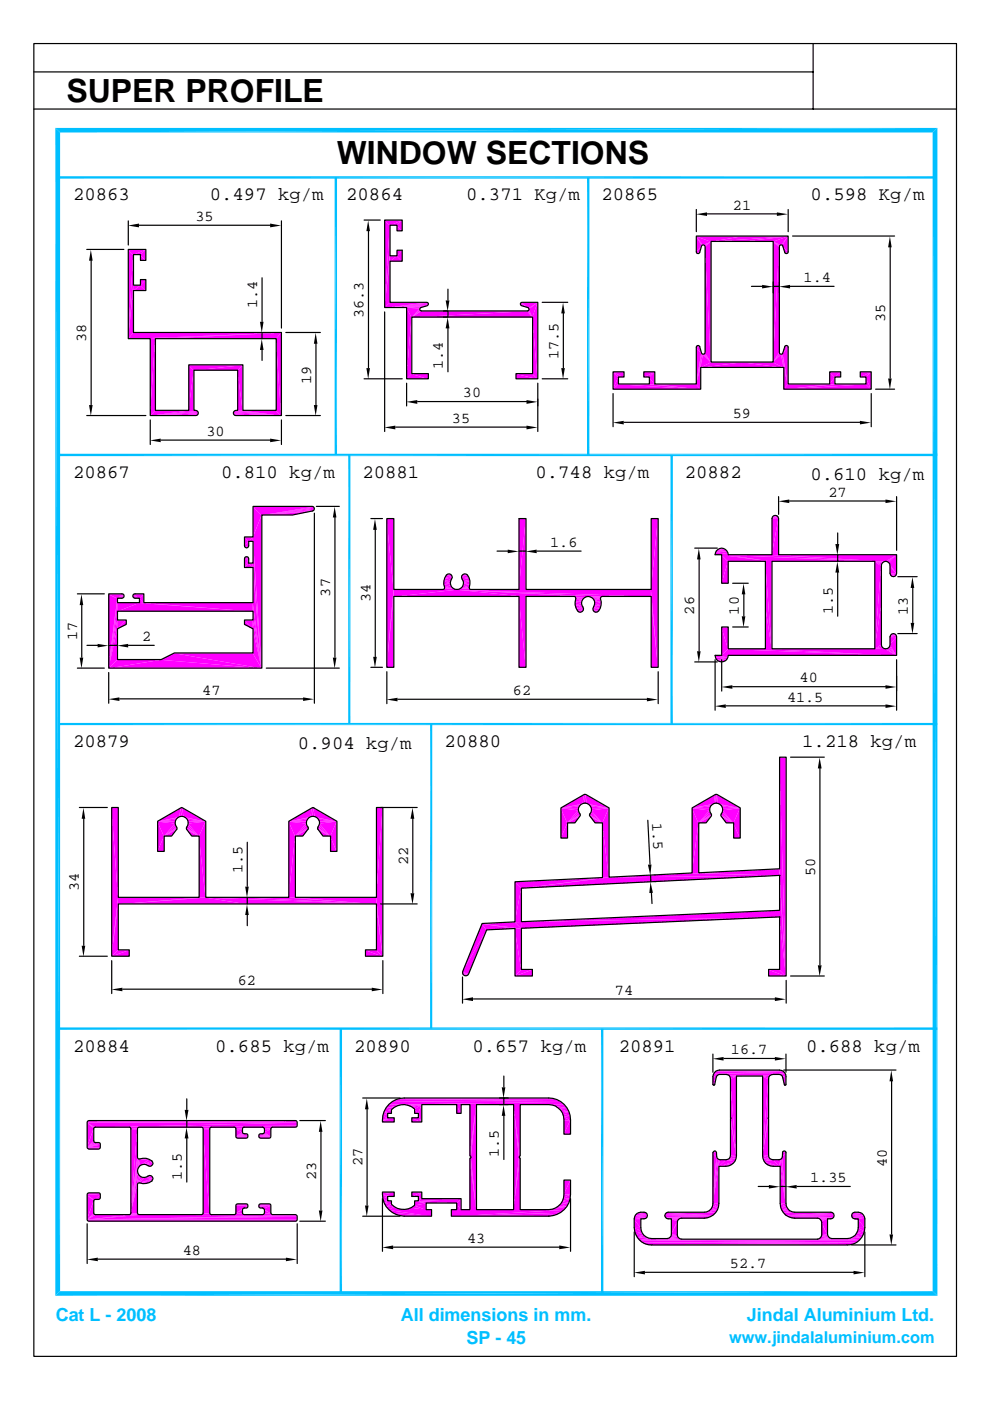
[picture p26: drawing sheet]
<svg xmlns="http://www.w3.org/2000/svg" width="210mm" height="297mm" viewBox="0 0 210 297" stroke-linecap="round" stroke-linejoin="round" font-family="sans-serif">
<defs><g id="words">
<g font-size="6.8">
<text x="14.1" y="21.5">SUPER PROFILE</text>
<text x="71.4" y="34.7">WINDOW SECTIONS</text>
</g>
<g font-size="4">
<text x="15.5" y="42.5">20863</text>
<text x="44.5" y="42.5">0.497 kg/m</text>
<text x="73.4" y="42.5">20864</text>
<text x="98.8" y="42.5">0.371 Kg/m</text>
<text x="127.5" y="42.5">20865</text>
<text x="171.9" y="42.5">0.598 Kg/m</text>
<text x="15.5" y="101.3">20867</text>
<text x="46.9" y="101.3">0.810 kg/m</text>
<text x="76.8" y="101.3">20881</text>
<text x="113.5" y="101.3">0.748 kg/m</text>
<text x="145.2" y="101.3">20882</text>
<text x="171.8" y="101.7">0.610 kg/m</text>
<text x="15.5" y="158.4">20879</text>
<text x="63.2" y="158.7">0.904 kg/m</text>
<text x="94.2" y="158.4">20880</text>
<text x="170.1" y="158.4">1.218 kg/m</text>
<text x="15.5" y="223">20884</text>
<text x="45.6" y="223">0.685 kg/m</text>
<text x="75.1" y="223">20890</text>
<text x="100.2" y="223">0.657 kg/m</text>
<text x="131.2" y="223">20891</text>
<text x="170.9" y="223">0.688 kg/m</text>
</g>
<g font-size="3.8" fill="#00bfff">
<text x="11.8" y="280.1">Cat L - 2008</text>
<text x="85" y="280.1">All dimensions in mm.</text>
<text x="158.4" y="280.1">Jindal Aluminium Ltd.</text>
<text x="98.9" y="285.1">SP - 45</text>
</g>
<text font-size="3.5" fill="#00bfff" x="154.6" y="284.7">www.jindalaluminium.com</text>
<g font-size="3.2">
<text x="41.4" y="46.8">35</text>
<text x="155.4" y="44.5">21</text>
<text x="170.4" y="59.8">1.4</text>
<text x="54.5" y="65.3" transform="rotate(-90 54.5 65.3)">1.4</text>
<text x="77.1" y="67.4" transform="rotate(-90 77.1 67.4)">36.3</text>
<text x="187.7" y="68.3" transform="rotate(-90 187.7 68.3)">35</text>
<text x="18.3" y="72.5" transform="rotate(-90 18.3 72.5)">38</text>
<text x="118.4" y="76.2" transform="rotate(-90 118.4 76.2)">17.5</text>
<text x="66" y="81.4" transform="rotate(-90 66 81.4)">19</text>
<text x="93.9" y="78.3" transform="rotate(-90 93.9 78.3)">1.4</text>
<text x="95.8" y="89.6">35</text>
<text x="98.1" y="84.2">30</text>
<text x="155.4" y="88.6">59</text>
<text x="43.8" y="92.4">30</text>
<text x="175.6" y="105.4">27</text>
<text x="116.7" y="115.9">1.6</text>
<text x="70" y="126.5" transform="rotate(-90 70 126.5)">37</text>
<text x="78.5" y="127.7" transform="rotate(-90 78.5 127.7)">34</text>
<text x="147.2" y="130.3" transform="rotate(-90 147.2 130.3)">26</text>
<text x="156.7" y="130.3" transform="rotate(-90 156.7 130.3)">10</text>
<text x="176.6" y="130.2" transform="rotate(-90 176.6 130.2)">1.5</text>
<text x="192.5" y="130.3" transform="rotate(-90 192.5 130.3)">13</text>
<text x="16.3" y="135.8" transform="rotate(-90 16.3 135.8)">17</text>
<text x="30.1" y="136">2</text>
<text x="42.9" y="147.3">47</text>
<text x="108.8" y="147.3">62</text>
<text x="166.9" y="148.7">41.5</text>
<text x="169.5" y="144.7">40</text>
<text x="138.3" y="174.5" transform="rotate(87 138.3 174.5)">1.5</text>
<text x="51.4" y="185.1" transform="rotate(-90 51.4 185.1)">1.5</text>
<text x="86.5" y="183.4" transform="rotate(-90 86.5 183.4)">22</text>
<text x="172.8" y="185.7" transform="rotate(-90 172.8 185.7)">50</text>
<text x="16.7" y="189" transform="rotate(-90 16.7 189)">34</text>
<text x="50.4" y="208.8">62</text>
<text x="130.4" y="210.9">74</text>
<text x="155" y="223.5">16.7</text>
<text x="105.8" y="245.3" transform="rotate(-90 105.8 245.3)">1.5</text>
<text x="38.6" y="250.1" transform="rotate(-90 38.6 250.1)">1.5</text>
<text x="67" y="250.3" transform="rotate(-90 67 250.3)">23</text>
<text x="76.8" y="247.3" transform="rotate(-90 76.8 247.3)">27</text>
<text x="171.8" y="250.6">1.35</text>
<text x="188" y="247.4" transform="rotate(-90 188 247.4)">40</text>
<text x="99" y="263.5">43</text>
<text x="38.7" y="266.1">48</text>
<text x="154.8" y="268.8">52.7</text>
</g>
</g></defs>
<path d="M31.8 88.1h9.9M49.7 88.1h9.9" fill="none" stroke="#f0f" stroke-width=".21"/>
<path d="M31.8 88h10.1M49.5 88h10.1" fill="none" stroke="#f0f" stroke-width=".25"/>
<g fill="#f0f">
<path d="M31.8 88.2l10.2-.6-.1 .3z"/>
<path d="M49.4 87.6l10.2 .6-10.1-.3z"/>
<path d="M31.8 88.2l10.1-.8 .1 .2z"/>
<path d="M49.5 87.4l10.1 .8-10.2-.6z"/>
<path d="M31.8 88.2l9.9-1 .2 .2z"/>
<path d="M49.7 87.2l9.9 1-10.1-.8z"/>
<path d="M31.8 88.2l8.2-1.1 1.7 .1z"/>
<path d="M49.7 87.2l.6-.1 9.3 1.1z"/>
<path d="M49.7 87.2l.6-.1z"/>
<path d="M31.8 88.2l1.1-1.1h7.1z"/>
<path d="M40 87.1l1.7 .1z"/>
<path d="M40 87.1h1.4z"/>
<path d="M50.3 87.1h1.1l8.2 1.1z"/>
<path d="M51.4 87.1h7.1l1.1 1.1z"/>
<path d="M41.1 78.6v8.5h-1.1z"/>
<path d="M50.3 78.6l1.1 8.5h-1.1z"/>
<path d="M40 77.4l1.1 1.2-1.1 8.5z"/>
<path d="M40 77.4h11.4l-10.3 1.2z"/>
<path d="M41.1 78.6l10.3-1.2-1.1 1.2z"/>
<path d="M51.4 77.4v9.7l-1.1-8.5z"/>
<path d="M32.9 71.9v15.2l-1.1 1.1z"/>
<path d="M58.5 71.9l1.1 16.3-1.1-1.1z"/>
<path d="M31.8 71.9h1.1l-1.1 16.3z"/>
<path d="M27.1 71.9l32.5-1.3-27.8 1.3z"/>
<path d="M31.8 71.9l27.8-1.3z"/>
<path d="M32.9 71.9l26.7-1.3-1.1 1.3z"/>
<path d="M59.6 70.6v17.6l-1.1-16.3z"/>
<path d="M28.2 70.6h31.4l-32.5 1.3z"/>
<path d="M28.2 61.7v8.9l-1.1 1.3z"/>
<path d="M28.2 61.7l1.5-1.2 1.2 1.2z"/>
<path d="M28.2 60.5h1.5l-1.5 1.2z"/>
<path d="M28.2 60.5v1.2l-1.1 10.2z"/>
<path d="M29.7 59.3h1.2l-1.2 1.2z"/>
<path d="M30.9 59.3v2.4l-1.2-1.2z"/>
<path d="M28.2 54v6.5l-1.1 11.4z"/>
<path d="M29.7 54l1.2 1.3h-1.2z"/>
<path d="M27.1 52.9l1.1 1.1-1.1 17.9z"/>
<path d="M27.1 52.9h3.8l-2.7 1.1z"/>
<path d="M28.2 54l2.7-1.1-1.2 1.1z"/>
<path d="M29.7 54l1.2-1.1v2.4z"/>
<path d="M87.2 79.3l3.6 1.1h-4.7z"/>
<path d="M87.2 79.3h3.6v1.1z"/>
<path d="M109.3 79.3l4.7 1.1h-4.7z"/>
<path d="M109.3 79.3h3.6l1.1 1.1z"/>
<path d="M87.2 67.3v12l-1.1 1.1z"/>
<path d="M112.9 67.3l1.1 13.1-1.1-1.1z"/>
<path d="M87.2 67.3l2.1-1.3h22.5z"/>
<path d="M87.2 67.3l24.6-1.3 1.1 1.3z"/>
<path d="M87.2 67.3l1.9-1.4 .2 .1z"/>
<path d="M111.8 66l.1-.1 1 1.4z"/>
<path d="M87.2 67.3l1.7-1.5 .2 .1z"/>
<path d="M111.9 65.9l.2-.1 .8 1.5z"/>
<path d="M88.9 65.6v.2l-1.7 1.5z"/>
<path d="M112.1 65.6l.8 1.7z"/>
<path d="M89 65.4l-1.8 1.9z"/>
</g>
<path d="M86.1 65.3h3.1" fill="none" stroke="#f0f" stroke-width=".21"/>
<g fill="#f0f">
<path d="M86.1 65.3l2.9 .1-1.8 1.9z"/>
<path d="M86.1 65.3l1.1 2-1.1 13.1z"/>
</g>
<path d="M81.5 65.1h9" fill="none" stroke="#f0f" stroke-width=".38"/>
<g fill="#f0f">
<path d="M81.5 65.3l9.2-.5-.2 .1z"/>
<path d="M110.4 64.8l1.4 .5z"/>
<path d="M81.5 65.3l9.3-.7-.1 .2z"/>
<path d="M110.3 64.6l1.5 .7-1.4-.5z"/>
<path d="M81.5 65.3l9.3-.9v.2z"/>
<path d="M110.3 64.4l1.5 .9-1.5-.7z"/>
<path d="M81.5 65.3l9.1-1.1 .2 .2z"/>
<path d="M110.3 64.4l.1-.2 1.4 1.1z"/>
<path d="M110.4 64.2l1.6 1.2z"/>
<path d="M81.5 65.3l9.1-1.1z"/>
<path d="M81.5 65.3l1.1-1.1h7.8z"/>
<path d="M110.4 64.2h.2l1.4 1.2z"/>
<path d="M110.6 64.2h3.4l-2 1.2z"/>
<path d="M112 65.4l2-1.2-1.9 1.4z"/>
<path d="M112.1 65.6l1.9-1.4-1.1 3.1z"/>
<path d="M114 64.2v16.2l-1.1-13.1z"/>
<path d="M82.6 55.4v8.8l-1.1 1.1z"/>
<path d="M82.6 55.4l1.5-1.1 1.1 1.1z"/>
<path d="M82.6 54.3h1.5l-1.5 1.1z"/>
<path d="M82.6 54.3v1.1l-1.1 9.9z"/>
<path d="M84.1 53.1h1.1l-1.1 1.2z"/>
<path d="M85.2 53.1v2.3l-1.1-1.1z"/>
<path d="M82.6 47.8v6.5l-1.1 11z"/>
<path d="M84.1 47.8l1.1 1.2h-1.1z"/>
<path d="M81.5 46.7l1.1 1.1-1.1 17.5z"/>
<path d="M81.5 46.7h3.7l-2.6 1.1z"/>
<path d="M82.6 47.8l2.6-1.1-1.1 1.1z"/>
<path d="M84.1 47.8l1.1-1.1v2.3z"/>
<path d="M129.9 82.6l1.2-1.1 17.4 1.1z"/>
<path d="M131.1 81.5h6.5l10.9 1.1z"/>
<path d="M166.1 82.6l17.5-1.1 1.1 1.1z"/>
<path d="M166.1 82.6l10.9-1.1h6.6z"/>
<path d="M166.1 82.6l9.8-1.1h1.1z"/>
<path d="M167 81.5h8.9l-9.8 1.1z"/>
<path d="M137.6 81.5h1.2l9.7 1.1z"/>
<path d="M138.8 81.5h8.8l.9 1.1z"/>
<path d="M131.1 80v1.5l-1.2 1.1z"/>
<path d="M177 80v1.5h-1.1z"/>
<path d="M183.6 80l1.1 2.6-1.1-1.1z"/>
<path d="M137.6 80l1.2 1.5h-1.2z"/>
<path d="M182.3 78.9h2.4l-2.4 1.1z"/>
<path d="M182.3 80l2.4-1.1-1.1 1.1z"/>
<path d="M183.6 80l1.1-1.1v3.7z"/>
<path d="M136.4 78.9h2.4l-2.4 1.1z"/>
<path d="M136.4 80l2.4-1.1-1.2 1.1z"/>
<path d="M137.6 80l1.2-1.1v2.6z"/>
<path d="M129.9 78.9h2.3v1.1z"/>
<path d="M129.9 78.9l2.3 1.1h-1.1z"/>
<path d="M129.9 78.9l1.2 1.1-1.2 2.6z"/>
<path d="M177 80l1.2-1.1v1.1z"/>
<path d="M175.9 78.9h2.3l-1.2 1.1z"/>
<path d="M175.9 78.9l1.1 1.1-1.1 1.5z"/>
<path d="M148.5 78v4.6l-.9-1.1z"/>
<path d="M166.1 78l.9 3.5-.9 1.1z"/>
<path d="M148.5 78l8.8-1.2v1.2z"/>
<path d="M157.3 76.8l8.8 1.2h-8.8z"/>
<path d="M148.5 78l2.2-1.2h6.6z"/>
<path d="M157.3 76.8h6.6l2.2 1.2z"/>
<path d="M149 75.2l1.7 1.6-2.2 1.2z"/>
<path d="M149 75.2l-.5 2.8-.9 3.5z"/>
<path d="M163.9 76.8l1.7-1.6 .5 2.8z"/>
<path d="M165.6 75.2l1.4 6.3-.9-3.5z"/>
<path d="M165.4 75.1l.2 .1-1.7 1.6z"/>
<path d="M149 75.2l.2-.1 1.5 1.7z"/>
<path d="M148.8 75.1l.2 .1-1.4 6.3z"/>
<path d="M165.6 75.2l.2-.1 1.2 6.4z"/>
<path d="M165.2 75l.2 .1-1.5 1.7z"/>
<path d="M149.2 75.1l.2-.1 1.3 1.8z"/>
<path d="M148.7 74.9l.1 .2-1.2 6.4z"/>
<path d="M165.9 74.9l1.1 6.6-1.2-6.4z"/>
<path d="M165.2 74.8v.2l-1.3 1.8z"/>
<path d="M149.4 74.8l1.3 2-1.3-1.8z"/>
<path d="M167 73.7v7.8l-1.1-6.6z"/>
<path d="M147.6 73.7l1.1 1.2-1.1 6.6z"/>
<path d="M147.6 73.7l.7-.1 .4 1.3z"/>
<path d="M166.3 73.6l.7 .1-1.1 1.2z"/>
<path d="M166.3 73.6l.7-.1v.2z"/>
<path d="M147.6 73.5l.7 .1-.7 .1z"/>
<path d="M147.6 73.5l.6-.1 .1 .2z"/>
<path d="M166.4 73.4l.6 .1-.7 .1z"/>
<path d="M166.4 73.4l.6 .1z"/>
<path d="M147.6 73.5l.6-.1z"/>
<path d="M147.8 73.3l.4 .1z"/>
<path d="M166.4 73.4l.4-.1z"/>
<path d="M147.8 53.8l.4-.1z"/>
<path d="M166.4 53.7l.4 .1z"/>
<path d="M166.4 53.7h.6z"/>
<path d="M147.6 53.7h.6z"/>
<path d="M147.6 53.7l.7-.1-.1 .1z"/>
<path d="M166.3 53.6l.7 .1h-.6z"/>
<path d="M166.3 53.6l.7-.1v.2z"/>
<path d="M147.6 53.5l.7 .1-.7 .1z"/>
<path d="M165.2 52.4v22.4l-1.3 2z"/>
<path d="M149.4 52.4l1.3 24.4-1.3-2z"/>
<path d="M148.7 52.2l-.4 1.4-.7-.1z"/>
<path d="M165.9 52.2l1.1 1.3-.7 .1z"/>
<path d="M148.8 52.1l-1.2 1.4z"/>
<path d="M165.8 52.1l1.2 1.4z"/>
<path d="M149 52l1.7-.7z"/>
<path d="M149.2 52l1.5-.7-1.3 .8z"/>
<path d="M149.4 52.1l1.3-.8-1.3 1.1z"/>
<path d="M149.4 52.4l1.3-1.1v25.5z"/>
<path d="M163.9 51.3l1.7 .7h-.2z"/>
<path d="M163.9 51.3l1.5 .7-.2 .1z"/>
<path d="M163.9 51.3l1.3 .8v.3z"/>
<path d="M163.9 51.3l1.3 1.1-1.3 24.4z"/>
<path d="M150.7 51.3l16.3-1.2-9.7 1.2z"/>
<path d="M157.3 51.3l9.7-1.2-3.1 1.2z"/>
<path d="M163.9 51.3l3.1-1.2-1.4 1.9z"/>
<path d="M167 50.1l-1.2 2-.2-.1z"/>
<path d="M167 50.1v3.4l-1.2-1.4z"/>
<path d="M150.7 51.3l6.6-1.2h9.7z"/>
<path d="M147.6 50.1h9.7l-6.6 1.2z"/>
<path d="M147.6 50.1l3.1 1.2-1.7 .7z"/>
<path d="M147.6 50.1l1.4 1.9-.2 .1z"/>
<path d="M147.6 50.1l1.2 2-1.2 1.4z"/>
<path d="M23 141.7l11.1-1.8 21.4 1.8z"/>
<path d="M23 141.7l1.8-1.8h9.3z"/>
<path d="M34.1 139.9l2.8-1.4 18.6 3.2z"/>
<path d="M36.9 138.5h16.7l1.9 3.2z"/>
<path d="M24.8 133.4v6.5l-1.8 1.8z"/>
<path d="M53.6 133.4l1.9 8.3-1.9-3.2z"/>
<path d="M24.8 133.4l1.9-1.9v.9z"/>
<path d="M24.8 131.5h1.9l-1.9 1.9z"/>
<path d="M24.8 131.5v1.9l-1.8 8.3z"/>
<path d="M51.8 131.5l1.8 1.9-1.8-1z"/>
<path d="M51.8 131.5h1.8v1.9z"/>
<path d="M53.6 131.5l1.9 10.2-1.9-8.3z"/>
<path d="M24.8 129.7v1.8l-1.8 10.2z"/>
<path d="M53.6 129.7l1.9 12-1.9-10.2z"/>
<path d="M24.8 127.8h4.7l-4.7 1.9z"/>
<path d="M24.8 129.7l4.7-1.9 24.1 1.9z"/>
<path d="M24.8 127.8v1.9l-1.8 12z"/>
<path d="M29.5 127.8l24.1 1.9z"/>
<path d="M30.4 127.8h23.2v1.9z"/>
<path d="M53.6 127.8l1.9 13.9-1.9-12z"/>
<path d="M24.8 126.9v.9l-1.8 13.9z"/>
<path d="M29.5 126.9l.9 .9h-.9z"/>
<path d="M24.8 126.9l1.2-.1z"/>
<path d="M28.3 126.8l1.2 .1z"/>
<path d="M24.8 126.9l1.4-.3-.2 .2z"/>
<path d="M28.2 126.6l1.3 .3-1.2-.1z"/>
<path d="M24.8 126.9l1.4-.5v.2z"/>
<path d="M28.1 126.4l1.4 .5-1.3-.3z"/>
<path d="M24.8 126.9l1.4-.7v.2z"/>
<path d="M28.2 126.2l1.3 .7-1.4-.5z"/>
<path d="M24.8 126.9l1.2-.9 .2 .2z"/>
<path d="M28.2 126.2l.1-.2 1.2 .9z"/>
<path d="M23 126h3l-1.2 .9z"/>
<path d="M23 126l1.8 .9-1.8 14.8z"/>
</g>
<path d="M23 126h3M28.3 126h2.1" fill="none" stroke="#f0f" stroke-width=".21"/>
<g fill="#f0f">
<path d="M28.3 126h2.1l-.9 .9z"/>
<path d="M30.4 126v1.8l-.9-.9z"/>
<path d="M53.6 120.4l1.9 21.3-1.9-13.9z"/>
<path d="M52.7 119.5l.9 .9h-1.8z"/>
<path d="M52.7 119.5h.9v.9z"/>
<path d="M53.6 119.5l1.9 22.2z"/>
<path d="M52.7 118.6v.9l-.9 .9z"/>
<path d="M51.8 118.6h.9l-.9 1.8z"/>
<path d="M51.8 118.6l.8-.3 .1 .3z"/>
<path d="M51.8 118.3h.8l-.8 .3z"/>
<path d="M51.8 118.3l.7-.2 .1 .2z"/>
<path d="M51.8 118.3l.2-.2h.5z"/>
<path d="M52 118.1h.5z"/>
<path d="M52 116.1h.5z"/>
<path d="M52 116.1l.6-.1-.1 .1z"/>
<path d="M51.8 116h.8l-.6 .1z"/>
<path d="M51.8 116l.9-.2-.1 .2z"/>
<path d="M51.8 115.8h.9l-.9 .2z"/>
<path d="M52.7 114.8v1h-.9z"/>
<path d="M53.6 114.8l1.9 26.9-1.9-22.2z"/>
<path d="M51.8 113.9l.9 .9-.9 1z"/>
<path d="M51.8 113.9h1.8l-.9 .9z"/>
<path d="M53.6 113.9v.9h-.9z"/>
<path d="M53.6 113.9l1.9 27.8z"/>
<path d="M55.5 109.2v32.5l-1.9-27.8z"/>
<path d="M55.5 109.2l10.7-.8-4.2 .8z"/>
<path d="M55.5 109.2l10.9-.9z"/>
<path d="M55.5 109.2l11-1.1-.1 .2z"/>
<path d="M55.5 109.2l11.1-1.3-.1 .2z"/>
<path d="M55.5 109.2l11-1.6 .1 .3z"/>
<path d="M55.5 109.2l10.8-1.7 .2 .1z"/>
</g>
<path d="M53.6 107.4h12.7" fill="none" stroke="#f0f" stroke-width=".21"/>
<g fill="#f0f">
<path d="M53.6 107.4l12.7 .1-10.8 1.7z"/>
<path d="M53.6 107.4l1.9 1.8-1.9 4.7z"/>
<path d="M23.6 202.8l3.7-1.3v1.3z"/>
<path d="M23.6 202.8l1.4-1.3h2.3z"/>
<path d="M77.4 201.5l3.7 1.3h-3.7z"/>
<path d="M77.4 201.5h2.4l1.3 1.3z"/>
<path d="M25 191.7v9.8l-1.4 1.3z"/>
<path d="M79.8 191.7l1.3 11.1-1.3-1.3z"/>
<path d="M25 191.7l18.6-1.4 8.8 1.4z"/>
<path d="M43.6 190.3l36.2 1.4h-27.4z"/>
<path d="M43.6 190.3h8.8l27.4 1.4z"/>
<path d="M52.4 190.3h8.8l18.6 1.4z"/>
<path d="M25 191.7l18.6-1.4z"/>
<path d="M25 190.3h17.2l-17.2 1.4z"/>
<path d="M25 190.3v1.4l-1.4 11.1z"/>
<path d="M61.2 190.3l18.6 1.4z"/>
<path d="M62.6 190.3h17.2v1.4z"/>
<path d="M79.8 190.3l1.3 12.5-1.3-11.1z"/>
<path d="M62.6 177.3v13h-1.4z"/>
<path d="M34.8 177.3v3.3h-1.4z"/>
<path d="M42.2 177.3l1.4 13h-1.4z"/>
<path d="M70 177.3l1.4 3.3h-1.4z"/>
<path d="M62.6 177.3l2.6-1.4-1.1 1.4z"/>
<path d="M39.5 175.9l2.7 1.4h-1.6z"/>
<path d="M34.8 177.3l2.6-1.4-1.1 1.4z"/>
<path d="M67.4 175.9l2.6 1.4h-1.6z"/>
<path d="M67.3 175.8l2.7 1.5z"/>
<path d="M34.8 177.3l2.7-1.5z"/>
<path d="M62.6 177.3l2.7-1.5z"/>
<path d="M39.5 175.8l2.7 1.5z"/>
<path d="M34.8 177.3l2.7-1.7v.2z"/>
<path d="M67.3 175.6l2.7 1.7-2.7-1.5z"/>
<path d="M39.5 175.6l2.7 1.7-2.7-1.5z"/>
<path d="M62.6 177.3l2.7-1.7v.2z"/>
<path d="M34.8 177.3l2.6-1.9 .1 .2z"/>
<path d="M67.4 175.4l2.6 1.9-2.7-1.7z"/>
<path d="M62.6 177.3l2.6-1.9 .1 .2z"/>
<path d="M39.5 175.4l2.7 1.9-2.7-1.7z"/>
<path d="M67.6 175l2.4 2.3-2.6-1.9z"/>
<path d="M34.8 177.3l2.4-2.3 .2 .4z"/>
<path d="M39.8 175l2.4 2.3-2.7-1.9z"/>
<path d="M62.6 177.3l2.4-2.3 .2 .4z"/>
<path d="M37.1 174.6l.1 .4-2.4 2.3z"/>
<path d="M67.7 174.6l2.3 2.7-2.4-2.3z"/>
<path d="M64.9 174.6l.1 .4-2.4 2.3z"/>
<path d="M39.8 174.6l2.4 2.7-2.4-2.3z"/>
<path d="M67.7 174.6l3.7-.4-1.4 3.1z"/>
<path d="M71.4 174.2v6.4l-1.4-3.3z"/>
<path d="M39.8 174.6l3.8-.4-1.4 3.1z"/>
<path d="M43.6 174.2v16.1l-1.4-13z"/>
<path d="M61.2 174.2l3.7 .4-2.3 2.7z"/>
<path d="M61.2 174.2l1.4 3.1-1.4 13z"/>
<path d="M33.4 174.2l3.7 .4-2.3 2.7z"/>
<path d="M33.4 174.2l1.4 3.1-1.4 3.3z"/>
<path d="M33.4 174.2l3.7-.1v.5z"/>
<path d="M67.6 174.1l3.8 .1-3.7 .4z"/>
<path d="M61.2 174.2l3.7-.1v.5z"/>
<path d="M39.8 174.1l3.8 .1-3.8 .4z"/>
</g>
<path d="M33.4 174h3.9M39.6 174h4M61.2 174h4M67.4 174h4" fill="none" stroke="#f0f" stroke-width=".42"/>
<g fill="#f0f">
<path d="M33.4 174.2l4.2-.8-.3 .4z"/>
<path d="M61.2 174.2l4.2-.8-.2 .4z"/>
<path d="M67.1 173.4l4.3 .8-4-.4z"/>
<path d="M39.3 173.4l4.3 .8-4-.4z"/>
<path d="M61.2 174.2l4.6-1-.4 .2z"/>
<path d="M33.4 174.2l4.6-1-.4 .2z"/>
<path d="M66.7 173.2l4.7 1-4.3-.8z"/>
<path d="M38.9 173.2l4.7 1-4.3-.8z"/>
<path d="M38.7 171.4l.2 1.8-.4-.1z"/>
<path d="M38.7 171.4l4.9 2.8-4.7-1z"/>
<path d="M66.5 171.4l.2 1.8-.4-.1z"/>
<path d="M66.5 171.4l4.9 2.8-4.7-1z"/>
<path d="M66.1 171.4h.4l-.2 1.7z"/>
<path d="M66.1 171.4l.2 1.7-.5 .1z"/>
<path d="M61.2 174.2l4.9-2.8-.3 1.8z"/>
<path d="M38.3 171.4h.4l-.2 1.7z"/>
<path d="M38.3 171.4l.2 1.7-.5 .1z"/>
<path d="M33.4 174.2l4.9-2.8-.3 1.8z"/>
<path d="M38.3 171.4h.4z"/>
<path d="M66.1 171.4h.4z"/>
<path d="M66.1 171.4l.3-.1z"/>
<path d="M38.3 171.4l.3-.1z"/>
<path d="M79.8 171.3h1.3l-1.3 19z"/>
<path d="M81.1 171.3v31.5l-1.3-12.5z"/>
<path d="M23.6 171.3h1.4v19z"/>
<path d="M23.6 171.3l1.4 19-1.4 12.5z"/>
<path d="M66.2 171.3h.2z"/>
<path d="M38.4 171.3h.2z"/>
<path d="M98.4 206.9l.7-.1z"/>
<path d="M98.1 206.7l1 .1-.7 .1z"/>
<path d="M98.1 206.7l1.2-.2-.2 .3z"/>
<path d="M98 206.4l1.3 .1-1.2 .2z"/>
<path d="M98 206l1.3 .5-1.3-.1z"/>
<path d="M109.1 207l3.7-1.4v1.4z"/>
<path d="M110.5 205.6h2.3l-3.7 1.4z"/>
<path d="M162.9 205.6l3.7 1.4h-3.7z"/>
<path d="M162.9 205.6h2.3l1.4 1.4z"/>
<path d="M103.1 197.2l-3.8 9.3-1.3-.5z"/>
<path d="M109.1 196.9l1.4 8.7-1.4 1.4z"/>
<path d="M109.1 196.9h1.4v8.7z"/>
<path d="M102.2 195.9l8.3 1h-1.4z"/>
<path d="M102.2 195.9l6.9 1-6 .3z"/>
<path d="M102.2 195.9l.9 1.3-5.1 8.8z"/>
<path d="M102.2 195.9l6.9-.4 1.4 1.4z"/>
<path d="M109.1 195.5h1.4v1.4z"/>
<path d="M110.5 195.5l54.7-1-54.7 2.4z"/>
<path d="M165.2 194.5l1.4 12.5-1.4-1.4z"/>
<path d="M110.5 195.5l54.7-2.4v1.4z"/>
<path d="M110.5 188.4v7.1h-1.4z"/>
<path d="M109.1 187l1.4 1.4-1.4 7.1z"/>
<path d="M109.1 187l18.6-.9-17.2 2.3z"/>
<path d="M110.5 188.4l18.6-2.4z"/>
<path d="M110.5 188.4l18.6-2.4 36.1-.3z"/>
</g>
<path d="M165.2 185.7v8.8" fill="none" stroke="#f0f" stroke-width=".21"/>
<g fill="#f0f">
<path d="M165.2 185.7l1.4 21.3-1.4-12.5z"/>
<path d="M129.1 186l17.6-.8 18.5 .5z"/>
<path d="M146.7 185.2l18.5 .5z"/>
<path d="M148.1 185.1l17.1-.8v1.4z"/>
<path d="M165.2 184.3l1.4 22.7z"/>
<path d="M120.3 174.5v3.2h-1.4z"/>
<path d="M148.1 174.5v10.6l-1.4 .1z"/>
<path d="M155.5 174.5l1.4 3.2h-1.4z"/>
<path d="M127.7 174.5l1.4 11.5-1.4 .1z"/>
<path d="M152.8 173.1l2.7 1.4h-1.6z"/>
<path d="M148.1 174.5l2.6-1.4-1.1 1.4z"/>
<path d="M120.3 174.5l2.6-1.4-1.1 1.4z"/>
<path d="M125 173.1l2.7 1.4h-1.6z"/>
<path d="M152.8 173l2.7 1.5z"/>
<path d="M120.3 174.5l2.7-1.5z"/>
<path d="M148.1 174.5l2.7-1.5z"/>
<path d="M124.9 173l2.8 1.5z"/>
<path d="M152.8 172.8l2.7 1.7-2.7-1.5z"/>
<path d="M120.3 174.5l2.7-1.7v.2z"/>
<path d="M148.1 174.5l2.7-1.7v.2z"/>
<path d="M124.9 172.8l2.8 1.7-2.8-1.5z"/>
<path d="M120.3 174.5l2.6-1.9 .1 .2z"/>
<path d="M152.9 172.6l2.6 1.9-2.7-1.7z"/>
<path d="M148.1 174.5l2.6-1.9 .1 .2z"/>
<path d="M125 172.6l2.7 1.9-2.8-1.7z"/>
<path d="M120.3 174.5l2.4-2.3 .2 .4z"/>
<path d="M153.1 172.2l2.4 2.3-2.6-1.9z"/>
<path d="M125.3 172.2l2.4 2.3-2.7-1.9z"/>
<path d="M148.1 174.5l2.4-2.3 .2 .4z"/>
<path d="M122.6 171.8l.1 .4-2.4 2.3z"/>
<path d="M153.2 171.8l2.3 2.7-2.4-2.3z"/>
<path d="M150.4 171.8l.1 .4-2.4 2.3z"/>
<path d="M125.3 171.8l2.4 2.7-2.4-2.3z"/>
<path d="M153.2 171.8l3.7-.4-1.4 3.1z"/>
<path d="M156.9 171.4v6.3l-1.4-3.2z"/>
<path d="M125.3 171.8l3.8-.4-1.4 3.1z"/>
<path d="M129.1 171.4v14.6l-1.4-11.5z"/>
<path d="M118.9 171.4l3.7 .4-2.3 2.7z"/>
<path d="M118.9 171.4l1.4 3.1-1.4 3.2z"/>
<path d="M146.7 171.4l3.7 .4-2.3 2.7z"/>
<path d="M146.7 171.4l1.4 3.1-1.4 10.7z"/>
<path d="M118.9 171.4h3.7v.4z"/>
<path d="M146.7 171.4h3.8l-.1 .4z"/>
<path d="M125.3 171.4h3.8l-3.8 .4z"/>
<path d="M153.1 171.4h3.8l-3.7 .4z"/>
</g>
<path d="M118.9 171.2h3.9M125.1 171.2h4M146.7 171.2h3.9M153 171.2h3.9" fill="none" stroke="#f0f" stroke-width=".38"/>
<g fill="#f0f">
<path d="M146.7 171.4l4.3-.8-.4 .4z"/>
<path d="M118.9 171.4l4.2-.8-.3 .4z"/>
<path d="M124.8 170.6l4.3 .8-4-.4z"/>
<path d="M152.6 170.6l4.3 .8-3.9-.4z"/>
<path d="M146.7 171.4l4.6-1-.3 .2z"/>
<path d="M118.9 171.4l4.6-1-.4 .2z"/>
<path d="M124.4 170.4l4.7 1-4.3-.8z"/>
<path d="M152.2 170.4l4.7 1-4.3-.8z"/>
<path d="M124.2 168.5l.2 1.9-.4-.1z"/>
<path d="M124.2 168.5l4.9 2.9-4.7-1z"/>
<path d="M152 168.5l.2 1.9-.4-.1z"/>
<path d="M152 168.5l4.9 2.9-4.7-1z"/>
<path d="M151.6 168.5h.4l-.2 1.8z"/>
<path d="M151.6 168.5l.2 1.8-.5 .1z"/>
<path d="M146.7 171.4l4.9-2.9-.3 1.9z"/>
<path d="M123.8 168.5h.4l-.2 1.8z"/>
<path d="M123.8 168.5l.2 1.8-.5 .1z"/>
<path d="M118.9 171.4l4.9-2.9-.3 1.9z"/>
<path d="M151.6 168.5h.4z"/>
<path d="M123.8 168.5h.4z"/>
<path d="M123.8 168.5h.2z"/>
<path d="M151.6 168.5h.3z"/>
<path d="M151.7 168.5h.2z"/>
<path d="M123.9 168.5h.1z"/>
<path d="M165.2 160.6l1.4 46.4-1.4-22.7z"/>
<path d="M165.2 160.6h1.4v46.4z"/>
<path d="M122.7 129.8l.7-.1z"/>
<path d="M125.9 129.7l.7 .1z"/>
<path d="M122.4 129.6l1 .1-.7 .1z"/>
<path d="M125.9 129.7l1-.1-.3 .2z"/>
<path d="M122.4 129.6l1.2-.2-.2 .3z"/>
<path d="M125.7 129.4l1.2 .2-1 .1z"/>
<path d="M122.4 129.6l1.3-.5-.1 .3z"/>
<path d="M125.6 129.1l1.3 .5-1.2-.2z"/>
<path d="M122.1 129l1.6 .1-1.3 .5z"/>
<path d="M125.6 129.1l1.6-.1-.3 .6z"/>
<path d="M122.1 129l1.4-.2 .2 .3z"/>
<path d="M125.8 128.8l1.4 .2-1.6 .1z"/>
<path d="M122.1 129l1.2-.6 .2 .4z"/>
<path d="M125.9 128.4l1.3 .6-1.4-.2z"/>
<path d="M125.9 128.4l1.5-.1-.2 .7z"/>
<path d="M121.9 128.3l1.4 .1-1.2 .6z"/>
<path d="M121.9 128.3l1.3-.3 .1 .4z"/>
<path d="M126 128l1.4 .3-1.5 .1z"/>
<path d="M126 128l1.4-.3v.6z"/>
<path d="M121.9 127.7l1.3 .3-1.3 .3z"/>
<path d="M121.9 127.7l1.4-.2-.1 .5z"/>
<path d="M126 127.5l1.4 .2-1.4 .3z"/>
<path d="M121.9 127.7l1.6-.6-.2 .4z"/>
<path d="M125.8 127.1l1.6 .6-1.4-.2z"/>
<path d="M125.8 127.1l1.5-.1 .1 .7z"/>
<path d="M122 127l1.5 .1-1.6 .6z"/>
<path d="M125.8 127.1l1.5-.2v.1z"/>
<path d="M122 126.9l1.5 .2-1.5-.1z"/>
<path d="M122 126.9l1.8-.1-.3 .3z"/>
<path d="M125.5 126.8l1.8 .1-1.5 .2z"/>
<path d="M125.5 126.8l1.8-.1v.2z"/>
<path d="M122 126.7l1.8 .1-1.8 .1z"/>
</g>
<path d="M121.8 126.6h2.4M122 126.7h2.2M125.1 126.7h2.2M125.1 126.6h2.4" fill="none" stroke="#f0f" stroke-width=".21"/>
<g fill="#f0f">
<path d="M83.4 126.5v15h-1.4z"/>
<path d="M110 126.5l1.5 15h-1.5z"/>
</g>
<path d="M125.1 126.6h2.5" fill="none" stroke="#f0f" stroke-width=".21"/>
<path d="M138 126.5l1.5 15h-1.5z" fill="#f0f"/>
<path d="M83.4 126.5h28.1" fill="none" stroke="#f0f" stroke-width=".21"/>
<path d="M110 126.5h1.5v15z" fill="#f0f"/>
<path d="M111.5 126.5h13.1M121.7 126.6h5.9" fill="none" stroke="#f0f" stroke-width=".21"/>
<g fill="#f0f">
<path d="M96.8 125l30.8 1.5h-3z"/>
<path d="M96.8 125l41.2 1.5h-10.4z"/>
<path d="M96.8 125l27.8 1.5h-13.1z"/>
<path d="M83.4 126.5l13.4-1.5 14.7 1.5z"/>
<path d="M96.8 125h41.2v1.5z"/>
<path d="M138 125l1.5 16.5-1.5-15z"/>
<path d="M83.4 125h13.4l-13.4 1.5z"/>
<path d="M83.4 125v1.5l-1.4 15z"/>
</g>
<path d="M83.4 125h54.6M94 125h2.4M94.1 124.9h2.3M97.2 125h2.4M97.2 124.9h2.3" fill="none" stroke="#f0f" stroke-width=".21"/>
<g fill="#f0f">
<path d="M94.2 124.7l1.8 .1-1.9 .1z"/>
<path d="M97.6 124.8l1.8-.1 .1 .2z"/>
<path d="M94.2 124.6l1.8 .2-1.8-.1z"/>
<path d="M97.6 124.8l1.8-.2v.1z"/>
<path d="M94.2 124.6l1.5-.1 .3 .3z"/>
<path d="M97.6 124.8l.4-.3 1.4 .1z"/>
<path d="M94.2 124.6l1.3-.5 .2 .4z"/>
<path d="M98.1 124.1l1.3 .5-1.4-.1z"/>
<path d="M94 123.9l1.5 .2-1.3 .5z"/>
<path d="M98.1 124.1l1.5-.2-.2 .7z"/>
<path d="M94 123.9l1.4-.3 .1 .5z"/>
<path d="M98.2 123.6l1.4 .3-1.5 .2z"/>
<path d="M94.1 123.2l1.3 .4-1.4 .3z"/>
<path d="M98.2 123.6l1.4-.4v.7z"/>
<path d="M94.1 123.2h1.4l-.1 .4z"/>
<path d="M98.1 123.2h1.5l-1.4 .4z"/>
<path d="M94.1 123.2l1.6-.4-.2 .4z"/>
<path d="M97.9 122.8l1.7 .4h-1.5z"/>
<path d="M97.9 122.8l1.5-.2 .2 .6z"/>
<path d="M94.2 122.6l1.5 .2-1.6 .4z"/>
<path d="M94.2 122.6l1.6-.1-.1 .3z"/>
<path d="M97.8 122.5l1.6 .1-1.5 .2z"/>
<path d="M94.2 122.6l1.6-.4v.3z"/>
<path d="M97.8 122.2l1.6 .4-1.6-.1z"/>
<path d="M97.8 122.2l1.3-.2 .3 .6z"/>
<path d="M94.6 122l1.2 .2-1.6 .4z"/>
<path d="M94.6 122l.9-.1 .3 .3z"/>
<path d="M98.1 121.9l1 .1-1.3 .2z"/>
<path d="M98.1 121.9l.7-.1 .3 .2z"/>
<path d="M94.6 122l.3-.2 .6 .1z"/>
<path d="M94.9 121.8l.6 .1z"/>
<path d="M98.1 121.9l.7-.1z"/>
<path d="M82 110h1.4v15z"/>
<path d="M82 110l1.4 15-1.4 16.5z"/>
<path d="M139.5 110v31.5l-1.5-16.5z"/>
<path d="M110 110h1.5l-1.5 15z"/>
<path d="M111.5 110v15h-1.5z"/>
<path d="M138 110h1.5l-1.5 15z"/>
<path d="M152.5 140.3h.9z"/>
<path d="M152.5 140.3l1.3-.1-.4 .1z"/>
<path d="M152.1 140.2h1.7l-1.3 .1z"/>
<path d="M152.1 140.2l2-.3-.3 .3z"/>
</g>
<path d="M151.8 140h2.3" fill="none" stroke="#f0f" stroke-width=".3"/>
<path d="M151.6 139.2h2.7M151.6 139.6h2.7" fill="none" stroke="#f0f" stroke-width=".42"/>
<path d="M151.6 139h38.4" fill="none" stroke="#f0f" stroke-width=".21"/>
<g fill="#f0f">
<path d="M154.3 137.6l35.7 1.4h-37z"/>
<path d="M154.3 137.6h7.9l27.8 1.4z"/>
<path d="M162.2 137.6h25.5l2.3 1.4z"/>
</g>
<path d="M162.2 137.6h25.5" fill="none" stroke="#f0f" stroke-width=".21"/>
<g fill="#f0f">
<path d="M187.7 137.6h.4l1.9 1.4z"/>
<path d="M185.4 137.6l1.7-.2 .3 .2z"/>
<path d="M188.1 137.6l.3-.2 1.6 1.6z"/>
<path d="M185.4 137.6l1.5-.5 .2 .3z"/>
<path d="M188.6 137.1l1.4 1.9-1.6-1.6z"/>
<path d="M185.4 137.6l1.4-.9 .1 .4z"/>
<path d="M188.6 136.7l1.4 2.3-1.4-1.9z"/>
<path d="M190 135.1v3.9l-1.4-2.3z"/>
<path d="M188.6 135.1h1.4l-1.4 1.6z"/>
<path d="M188.6 135.1l1.3-.4 .1 .4z"/>
<path d="M188.8 134.7h1.1l-1.3 .4z"/>
<path d="M188.8 134.7l.9-.2 .2 .2z"/>
<path d="M189 134.5h.7l-.9 .2z"/>
<path d="M189 134.5h.7z"/>
<path d="M153 133h1.3v4.6z"/>
<path d="M153 133l1.3 4.6-1.3 1.4z"/>
<path d="M186.8 128.3v8.4l-1.4 .9z"/>
<path d="M162.2 128.3l1.4 9.3h-1.4z"/>
<path d="M189 122.2h.7z"/>
<path d="M189 122.2l.9-.2-.2 .2z"/>
<path d="M188.8 122h1.1l-.9 .2z"/>
<path d="M188.8 122l1.2-.4-.1 .4z"/>
<path d="M188.6 121.6h1.4l-1.2 .4z"/>
<path d="M186.8 120v8.3l-1.4 9.3z"/>
<path d="M188.6 120l1.4 1.6h-1.4z"/>
<path d="M188.6 119.7l1.4 1.9-1.4-1.6z"/>
<path d="M188.4 119.4l1.6 2.2z"/>
<path d="M154.3 119.1v4.6h-1.3z"/>
<path d="M162.2 119.1l1.4 18.5-1.4-9.3z"/>
</g>
<path d="M154.3 119.1h9.3" fill="none" stroke="#f0f" stroke-width=".21"/>
<path d="M162.2 119.1h1.4v18.5z" fill="#f0f"/>
<path d="M185.4 119.1h2.3" fill="none" stroke="#f0f" stroke-width=".21"/>
<g fill="#f0f">
<path d="M185.4 119.1l2 .1-.3 .2z"/>
<path d="M185.4 119.1l1.7 .3-.2 .3z"/>
<path d="M185.4 119.1l1.5 .6-.1 .3z"/>
<path d="M185.4 119.1l1.4 .9-1.4 17.6z"/>
<path d="M153 117.7l10.6 1.4h-9.3z"/>
<path d="M153 117.7l1.3 1.4-1.3 4.6z"/>
</g>
<path d="M151.6 117.7h2.7" fill="none" stroke="#f0f" stroke-width=".21"/>
<g fill="#f0f">
<path d="M153 117.7h1.3l9.3 1.4z"/>
<path d="M154.3 117.7l31.1 1.4h-21.8z"/>
<path d="M154.3 117.7l33.4 1.4z"/>
<path d="M154.3 117.7h9.3l24.1 1.4z"/>
<path d="M163.6 117.7l24.1 1.4z"/>
<path d="M165 117.7h25l-2.3 1.4z"/>
<path d="M187.7 119.1l2.3-1.4-1.9 1.5z"/>
<path d="M188.1 119.2l1.9-1.5-1.6 1.7z"/>
<path d="M190 117.7v3.9l-1.6-2.2z"/>
</g>
<path d="M151.6 117.5h2.7" fill="none" stroke="#f0f" stroke-width=".42"/>
<path d="M151.6 117.1h2.7" fill="none" stroke="#f0f" stroke-width=".38"/>
<path d="M151.8 116.7h2.3" fill="none" stroke="#f0f" stroke-width=".3"/>
<g fill="#f0f">
<path d="M151.8 116.9l.3-.3h1.7z"/>
<path d="M152.1 116.6l1.3-.2 .4 .2z"/>
<path d="M152.1 116.6l.4-.2h.9z"/>
<path d="M152.5 116.4h.9z"/>
<path d="M165 110v7.7h-1.4z"/>
<path d="M163.6 110h1.4l-1.4 7.7z"/>
<path d="M163.6 110l1.3-.3 .1 .3z"/>
<path d="M163.7 109.7h1.2l-1.3 .3z"/>
<path d="M163.7 109.7l1-.3 .2 .3z"/>
<path d="M164 109.4h.7l-1 .3z"/>
<path d="M164 109.4h.7z"/>
</g>
<path d="M18.4 258.7h44.5M18.5 258.9h44.4M18.6 259h44.2" fill="none" stroke="#f0f" stroke-width=".21"/>
<g fill="#f0f">
<path d="M18.4 258.6l44.5-.6v.6z"/>
<path d="M18.4 258.6l44.5-.8v.2z"/>
<path d="M18.4 258.6l44.4-.9 .1 .1z"/>
<path d="M18.4 258.6l11.1-1 33.3 .1z"/>
</g>
<path d="M29.5 257.6h33.3" fill="none" stroke="#f0f" stroke-width=".21"/>
<g fill="#f0f">
<path d="M18.4 258.6l8.9-1h2.2z"/>
<path d="M18.4 258.6l1.8-1h7.1z"/>
</g>
<path d="M55.6 257.6h2.1" fill="none" stroke="#f0f" stroke-width=".21"/>
<path d="M18.4 258.6l1.6-1.1 .2 .1z" fill="#f0f"/>
<path d="M27.3 257.6h2.2M49.6 257.6h2.1" fill="none" stroke="#f0f" stroke-width=".21"/>
<path d="M55.8 257.5l1.9 .1z" fill="#f0f"/>
<path d="M42.6 257.6h2.2" fill="none" stroke="#f0f" stroke-width=".21"/>
<g fill="#f0f">
<path d="M27.3 257.6l2-.1z"/>
<path d="M49.6 257.6l1.9-.1z"/>
<path d="M42.6 257.6l2-.1z"/>
<path d="M55.8 257.5l.1-.1 1.7 .1z"/>
<path d="M42.8 257.5l1.6-.1 .2 .1z"/>
<path d="M49.8 257.5l1.6-.1 .1 .1z"/>
<path d="M18.4 258.6l1.5-1.2 .1 .1z"/>
<path d="M27.5 257.5l1.6-.1 .2 .1z"/>
<path d="M55.9 257.4h1.5l.2 .1z"/>
<path d="M27.5 257.5l.1-.1h1.5z"/>
<path d="M42.8 257.5l.2-.1h1.4z"/>
<path d="M49.8 257.5l.1-.1h1.5z"/>
<path d="M27.6 257.4l1.5-.2v.2z"/>
<path d="M55.9 257.4l1.5-.2v.2z"/>
<path d="M49.9 257.4l1.5-.2v.2z"/>
<path d="M18.4 258.6l1.4-1.4 .1 .2z"/>
<path d="M43 257.4l1.4-.2v.2z"/>
<path d="M43 257.2h1.4l-1.4 .2z"/>
<path d="M50 257.2h1.4l-1.5 .2z"/>
<path d="M27.7 257.2h1.4l-1.5 .2z"/>
<path d="M56 257.2h1.4l-1.5 .2z"/>
<path d="M50 257.2l1.4-.6v.6z"/>
<path d="M56 256.6l1.4 .6h-1.4z"/>
<path d="M50 257.2l1.4-.8v.2z"/>
<path d="M55.9 256.4l1.5 .8z"/>
<path d="M50 257.2l1.5-.9z"/>
<path d="M55.8 256.3l1.6 .9z"/>
<path d="M51.7 256.2l.6-.1z"/>
<path d="M55 256.1l.6 .1z"/>
<path d="M51.7 256.2l.8-.2z"/>
<path d="M54.9 256l.7 .2z"/>
<path d="M51.7 256.2l.8-.4v.2z"/>
<path d="M51.5 256.3l1-.5z"/>
<path d="M54.8 255.8l.8 .4-.7-.2z"/>
<path d="M54.8 255.8l1 .5z"/>
<path d="M54.8 255.8l2.6-.2-1.6 .7z"/>
<path d="M55.8 256.3l1.6-.7v1.6z"/>
<path d="M51.5 256.3l1-.7v.2z"/>
<path d="M50 257.2l2.5-1.6z"/>
<path d="M50 255.6h2.5l-2.5 1.6z"/>
</g>
<path d="M50 255.6h2.5M50 255.4h2.5M54.8 255.7h2.6M54.8 255.6h2.6M54.9 255.4h2.4" fill="none" stroke="#f0f" stroke-width=".21"/>
<path d="M50.2 255.3h2z" fill="#f0f"/>
<path d="M50.2 255.3h2.1" fill="none" stroke="#f0f" stroke-width=".21"/>
<path d="M55 255.3h2z" fill="#f0f"/>
<path d="M55 255.3h2.2" fill="none" stroke="#f0f" stroke-width=".21"/>
<g fill="#f0f">
<path d="M19.8 254.7v2.5l-1.4 1.4z"/>
<path d="M19.9 254.5l-1.5 4.1z"/>
<path d="M20.2 254.4l.8-.1z"/>
<path d="M20.2 254.4l1-.2z"/>
<path d="M20.2 254.4l1-.4v.2z"/>
<path d="M20 254.4l1.2-.4z"/>
<path d="M20 254.4l1.2-1v.6z"/>
<path d="M18.4 253.4h2.8l-1.2 1z"/>
<path d="M18.4 253.4l1.6 1-.1 .1z"/>
<path d="M18.4 253.4l1.5 1.1-1.5 4.1z"/>
</g>
<path d="M18.4 253.2h2.8M18.5 253.1h2.7M18.6 253h2.4" fill="none" stroke="#f0f" stroke-width=".21"/>
<g fill="#f0f">
<path d="M29.1 251.2v6h-1.4z"/>
<path d="M29.6 250.9l1.3 .1h-.7z"/>
<path d="M29.4 250.9l1.5 .1z"/>
</g>
<path d="M29.4 250.9h2.1" fill="none" stroke="#f0f" stroke-width=".21"/>
<path d="M29.4 250.7h2.7" fill="none" stroke="#f0f" stroke-width=".38"/>
<g fill="#f0f">
<path d="M29.4 250.9l2.9-.7-.2 .3z"/>
<path d="M29.4 250.9l3-1-.1 .3z"/>
<path d="M30.5 249.7l1.9 .2-3 1z"/>
<path d="M29.3 250.9l1.2-1.2z"/>
<path d="M30.1 249.7h.4l-1.2 1.2z"/>
<path d="M30.1 249.7l-1 1.3z"/>
<path d="M30.5 249.7l.4-.1 1.5 .3z"/>
<path d="M30.9 249.6l1.3-.1 .2 .4z"/>
<path d="M29.7 249.5l.4 .2-1 1.3z"/>
<path d="M30.9 249.6l.4-.2 .9 .1z"/>
<path d="M31.3 249.4l.7-.1 .2 .2z"/>
<path d="M31.3 249.4l.7-.1z"/>
<path d="M29.4 249.2l.3 .3-.6 1.5z"/>
</g>
<path d="M29.2 249.2v2" fill="none" stroke="#f0f" stroke-width=".3"/>
<g fill="#f0f">
<path d="M29.4 249.2l-.3 2-1.4 6z"/>
<path d="M29.2 248.7l.2 .5-1.7 8z"/>
<path d="M29.1 248.3l.1 .4-1.5 8.5z"/>
<path d="M31.3 247.2l.7 .1z"/>
<path d="M31.3 247.2l.9-.1-.2 .2z"/>
<path d="M30.9 247l1.3 .1-.9 .1z"/>
<path d="M30.5 246.9l1.7 .2z"/>
<path d="M30.5 246.9l1.9-.1-.2 .3z"/>
<path d="M30.5 246.9l1.8-.4 .1 .3z"/>
<path d="M30.1 247l2.2-.5z"/>
<path d="M30.1 247l2-.8 .2 .3z"/>
<path d="M30.1 247l1.4-1.1 .6 .3z"/>
<path d="M29.7 247.2l1.8-1.3z"/>
<path d="M29.4 245.8l2.1 .1-1.8 1.3z"/>
<path d="M29.4 245.8l.3 1.4-.3 .3z"/>
</g>
<path d="M29.3 245.8v2.1" fill="none" stroke="#f0f" stroke-width=".25"/>
<path d="M29.3 245.8v2.5" fill="none" stroke="#f0f" stroke-width=".34"/>
<path d="M29.4 245.8l-1.7 11.4z" fill="#f0f"/>
<path d="M29.4 245.8h2.1" fill="none" stroke="#f0f" stroke-width=".21"/>
<g fill="#f0f">
<path d="M29.3 245.7l.1 .1-1.7 11.4z"/>
<path d="M29.6 245.8l1.3-.2 .6 .3z"/>
<path d="M29.6 245.8l1.3-.2z"/>
<path d="M29.1 245.6l.2 .1-1.6 11.5z"/>
<path d="M29.1 245.4l-1.4 11.8z"/>
</g>
<path d="M18.4 243.4h2.8M18.5 243.6h2.7M18.6 243.7h2.4" fill="none" stroke="#f0f" stroke-width=".21"/>
<g fill="#f0f">
<path d="M18.4 243.3l2.8-.6v.6z"/>
<path d="M18.4 243.3l2.8-.8v.2z"/>
<path d="M18.4 243.3l2.6-1 .2 .2z"/>
<path d="M18.4 243.3l2.4-1h.2z"/>
<path d="M18.4 243.3l1.8-1h.6z"/>
<path d="M18.4 243.3l1.6-1h.2z"/>
<path d="M18.4 243.3l1.5-1.2 .1 .2z"/>
<path d="M19.8 241.9l.1 .2-1.5 1.2z"/>
<path d="M50.3 241.4l2-.1z"/>
<path d="M55.2 241.4l2-.1z"/>
</g>
<path d="M50 241.1h2.5M50 240.9h2.5M50 241.3h2.5M50.2 241.3h2.1M54.8 241.1h2.6M54.8 240.9h2.6M54.9 241.3h2.4M55 241.3h2.2" fill="none" stroke="#f0f" stroke-width=".21"/>
<path d="M50 240.8h2.5M54.8 240.8h2.6" fill="none" stroke="#f0f" stroke-width=".38"/>
<g fill="#f0f">
<path d="M50 241l2.3-.5 .2 .1z"/>
<path d="M54.9 240.6l.1-.1 2.4 .5z"/>
<path d="M50 241l2.3-.5z"/>
<path d="M50 241l2.2-.6z"/>
<path d="M55 240.5l2.4 .5z"/>
<path d="M55.2 240.4l2.2 .6z"/>
<path d="M50 241l1.7-.6z"/>
<path d="M55.6 240.4l1.8 .6z"/>
<path d="M50 241l1.4-.7 .1 .1z"/>
<path d="M55.8 240.4l.1-.1 1.5 .7z"/>
<path d="M50 241l1.4-.9v.2z"/>
<path d="M56 240.1l1.4 .9-1.5-.7z"/>
<path d="M29.1 239.4v6l-1.4 11.8z"/>
<path d="M50 239.4l1.4 .7-1.4 .9z"/>
<path d="M27.7 239.4h1.4l-1.4 17.8z"/>
<path d="M43 239.4l1.4 17.8h-1.4z"/>
<path d="M56 240.1l1.4-.7v1.6z"/>
<path d="M19.8 239.4v2.5l-1.4 1.4z"/>
<path d="M43 239.4h1.4v17.8z"/>
<path d="M50 239.4h1.4v.7z"/>
<path d="M56 239.4h1.4l-1.4 .7z"/>
<path d="M43 239.4l1.4-.2v.2z"/>
<path d="M50 239.4l1.4-.2v.2z"/>
<path d="M56 239.4l1.4-.2v.2z"/>
<path d="M27.7 239.4l1.4-.2v.2z"/>
<path d="M19.9 239.2l-1.5 4.1z"/>
<path d="M49.9 239.2h1.5l-1.4 .2z"/>
<path d="M55.9 239.2h1.5l-1.4 .2z"/>
<path d="M27.6 239.2h1.5l-1.4 .2z"/>
<path d="M43 239.2h1.4l-1.4 .2z"/>
<path d="M49.9 239.2l1.6-.1-.1 .1z"/>
<path d="M43 239.2l1.6-.1-.2 .1z"/>
<path d="M27.6 239.2l1.7-.1-.2 .1z"/>
<path d="M55.9 239.2l1.7-.1-.2 .1z"/>
<path d="M49.8 239.1h1.7l-1.6 .1z"/>
<path d="M55.8 239.1h1.8l-1.7 .1z"/>
<path d="M27.5 239.1h1.8l-1.7 .1z"/>
<path d="M42.8 239.1h1.8l-1.6 .1z"/>
<path d="M27.5 239.1l2-.1z"/>
<path d="M42.6 239l2 .1z"/>
<path d="M49.8 239.1l1.9-.1z"/>
<path d="M55.6 239l2 .1z"/>
</g>
<path d="M20.2 239h37.5M20.2 239h42.6M20.2 239h42.7" fill="none" stroke="#f0f" stroke-width=".21"/>
<path d="M20.2 238.9h42.7" fill="none" stroke="#f0f" stroke-width=".38"/>
<g fill="#f0f">
<path d="M20.2 239l42.7-1v.7z"/>
<path d="M18.4 238h44.5l-42.7 1z"/>
<path d="M18.4 238l1.8 1-.2 .1z"/>
<path d="M18.4 238l1.6 1.1-.1 .1z"/>
<path d="M18.4 238l1.5 1.2-1.5 4.1z"/>
</g>
<path d="M18.4 237.9h44.5M18.5 237.8h44.4M18.6 237.7h44.2M84.8 257.9h6.6M95.6 257.9h21.6" fill="none" stroke="#f0f" stroke-width=".21"/>
<path d="M83.9 257.7h7.5M95.6 257.7h22.4" fill="none" stroke="#f0f" stroke-width=".38"/>
<g fill="#f0f">
<path d="M95.6 257.9l23.2-.8-.8 .4z"/>
<path d="M83.1 257.1l8.3 .8-7.5-.4z"/>
<path d="M95.6 257.9l23.9-1.4-.7 .6z"/>
<path d="M82.4 256.5l9 1.4-8.3-.8z"/>
<path d="M82.4 256.5h9v1.4z"/>
</g>
<path d="M82.4 256.5h9" fill="none" stroke="#f0f" stroke-width=".21"/>
<path d="M95.6 256.5h23.9l-23.9 1.4z" fill="#f0f"/>
<path d="M82.4 256.5h7.9M85.7 256.4h4.6M95.6 256.5h23.9M116.3 256.5h3.2" fill="none" stroke="#f0f" stroke-width=".21"/>
<path d="M82.4 256.4h2.6" fill="none" stroke="#f0f" stroke-width=".25"/>
<path d="M117 256.4h2.5" fill="none" stroke="#f0f" stroke-width=".34"/>
<g fill="#f0f">
<path d="M86.5 256.4l.7-.3 3.1 .4z"/>
<path d="M82.4 256.5l1.1-.6 .7 .4z"/>
<path d="M117.7 256.2l2.4-.4-.6 .7z"/>
<path d="M81.8 255.8l1.7 .1-1.1 .6z"/>
</g>
<path d="M117.7 256h2.4" fill="none" stroke="#f0f" stroke-width=".38"/>
<g fill="#f0f">
<path d="M87.2 256.1l.6-.5 2.5 .9z"/>
<path d="M81.8 255.8l1.1-.4 .6 .5z"/>
<path d="M118.3 255.8l.5-.5 1.3 .5z"/>
<path d="M87.8 255.6l2.5-.5v1.4z"/>
<path d="M96.8 255.1l.9 1.4h-.9z"/>
<path d="M118.8 255.3l1.8-.3-.5 .8z"/>
<path d="M81.4 255l1.5 .4-1.1 .4z"/>
<path d="M119.2 254.7l1.4 .3-1.8 .3z"/>
<path d="M81.4 255l1.5-.3v.7z"/>
<path d="M81.4 255l.7-.3h.8z"/>
<path d="M87.8 254.7l2.5 .4-2.5 .5z"/>
<path d="M87.8 254.7h.8l1.7 .4z"/>
<path d="M88.6 254.7l8.2 .4h-6.5z"/>
<path d="M88.6 254.7l9.1-.5-.9 .9z"/>
<path d="M97.7 254.2v2.3l-.9-1.4z"/>
<path d="M88.6 254.7l.8-.5h8.3z"/>
<path d="M119.2 254.7l1.6-.5-.2 .8z"/>
<path d="M81.1 254.2l1 .5-.7 .3z"/>
<path d="M119.4 254l1.4 .2-1.6 .5z"/>
<path d="M81.1 254.2l1-.5v1z"/>
<path d="M88.6 253.7l.8 .5-.8 .5z"/>
<path d="M119.4 254l1.5-.7-.1 .9z"/>
<path d="M119.5 253.3h1.4l-1.5 .7z"/>
<path d="M81 253.3l2.5 .4h-1.4z"/>
<path d="M81 253.3l1.1 .4-1 .5z"/>
<path d="M87.2 252.8h2.2l-2.2 .9z"/>
<path d="M87.2 253.7l2.2-.9-.8 .9z"/>
<path d="M89.4 252.8v1.4l-.8-.5z"/>
<path d="M81 252.8h2.5l-2.5 .5z"/>
<path d="M81 253.3l2.5-.5v.9z"/>
<path d="M119.5 250.3h1.4l-1.4 3z"/>
<path d="M120.9 250.3v3h-1.4z"/>
<path d="M110.2 245.6v10.9h-1.4z"/>
<path d="M99.6 245.6l1.4 10.9h-1.4z"/>
<path d="M110.1 245.6h.1l-1.4 10.9z"/>
<path d="M99.6 245.6h.1l1.3 10.9z"/>
<path d="M110 245.4l-1.2 11.1z"/>
<path d="M99.8 245.4l1.2 11.1z"/>
<path d="M120.9 237.5v3h-1.4z"/>
</g>
<path d="M81 237.7h2.5" fill="none" stroke="#f0f" stroke-width=".42"/>
<g fill="#f0f">
<path d="M119.5 237.5h1.4l-1.4 3z"/>
<path d="M81 237.5l2.5-.4v.8z"/>
<path d="M81 237.5l1.1-.4h1.4z"/>
<path d="M87.2 237.1l2.2 .8h-2.2z"/>
<path d="M87.2 237.1h1.4l.8 .8z"/>
<path d="M119.4 236.8l1.5 .7h-1.4z"/>
<path d="M119.4 236.8l1.4-.2 .1 .9z"/>
<path d="M81.1 236.6l1 .5-1.1 .4z"/>
<path d="M81.1 236.6l1-.5v1z"/>
<path d="M88.6 236.1l.8 1.8-.8-.8z"/>
<path d="M119.2 236.1l1.6 .5-1.4 .2z"/>
<path d="M119.2 236.1l1.4-.4 .2 .9z"/>
<path d="M81.4 235.7l1.5 .4h-.8z"/>
<path d="M81.4 235.7l.7 .4-1 .5z"/>
<path d="M118.8 235.5l1.8 .2-1.4 .4z"/>
<path d="M81.4 235.7l1.5-.3v.7z"/>
<path d="M87.8 235.2l.8 .9h-.8z"/>
<path d="M118.3 235l2.3 .7-1.8-.2z"/>
<path d="M118.3 235l1.8-.1 .5 .8z"/>
<path d="M81.8 234.9l1.1 .5-1.5 .3z"/>
<path d="M81.8 234.9h1.7l-.6 .5z"/>
</g>
<path d="M81.8 234.7h2.4M117.7 234.8h2.4" fill="none" stroke="#f0f" stroke-width=".42"/>
<g fill="#f0f">
<path d="M117 234.3l3.1 .6z"/>
<path d="M81.8 234.9l3.2-.6z"/>
<path d="M101 234.3l-1.3 10.9-.1-.1z"/>
<path d="M101 234.3l-1.2 11.1z"/>
<path d="M101 234.3v22.2l-1.2-11.1z"/>
<path d="M108.8 234.3l1.4 10.8-.1 .1z"/>
<path d="M108.8 234.3l1.2 11.1z"/>
<path d="M108.8 234.3l1.2 11.1-1.2 11.1z"/>
</g>
<path d="M101 234.3h9.2" fill="none" stroke="#f0f" stroke-width=".21"/>
<path d="M108.8 234.3h1.4v10.8z" fill="#f0f"/>
<path d="M85.7 234.3h3.7" fill="none" stroke="#f0f" stroke-width=".21"/>
<g fill="#f0f">
<path d="M86.5 234.4l2.9-.1-2.2 .4z"/>
<path d="M87.2 234.7l2.2-.4-1.6 .9z"/>
<path d="M87.8 235.2l1.6-.9-.8 1.8z"/>
<path d="M89.4 234.3v3.6l-.8-1.8z"/>
<path d="M96.8 234.3l.9 1.8h-.9z"/>
</g>
<path d="M89.4 234.3h8.3" fill="none" stroke="#f0f" stroke-width=".21"/>
<path d="M96.8 234.3h.9v1.8z" fill="#f0f"/>
<path d="M99.6 234.3h10.6" fill="none" stroke="#f0f" stroke-width=".21"/>
<path d="M99.6 234.3h1.4l-1.4 10.8z" fill="#f0f"/>
<path d="M97.7 234.2h21.8M116.3 234.3h3.2" fill="none" stroke="#f0f" stroke-width=".21"/>
<path d="M117 234.3l2.5-.1 .6 .7z" fill="#f0f"/>
<path d="M119.5 234.2l-37.1 .1" fill="none" stroke="#f0f" stroke-width=".21"/>
<g fill="#f0f">
<path d="M82.4 234.2l2.6 .1-3.2 .6z"/>
<path d="M82.4 234.2l36.4-.6 .7 .6z"/>
<path d="M82.4 234.2l.7-.6h35.7z"/>
</g>
<path d="M83.1 233.4h35.7" fill="none" stroke="#f0f" stroke-width=".42"/>
<path d="M83.9 233.1h34.1" fill="none" stroke="#f0f" stroke-width=".25"/>
<path d="M84.8 232.9h32.4M136.7 263.9h44.3M137.4 264h42.9" fill="none" stroke="#f0f" stroke-width=".21"/>
<path d="M136.1 263.6h45.6" fill="none" stroke="#f0f" stroke-width=".34"/>
<g fill="#f0f">
<path d="M135.5 263l46.2 .4h-45.6z"/>
<path d="M135.5 263h46.7l-.5 .4z"/>
</g>
<path d="M135.5 262.9h46.7M138.1 262.7h6M141.4 262.6h2.7M141.7 262.6h2.4M173.6 262.6h2.7M173.6 262.6h2.4" fill="none" stroke="#f0f" stroke-width=".21"/>
<path d="M135.5 262.8h9M173.2 262.8h9" fill="none" stroke="#f0f" stroke-width=".25"/>
<path d="M135.5 262.8h8.6M173.6 262.8h8.6" fill="none" stroke="#f0f" stroke-width=".3"/>
<path d="M135.5 262.8h2.6M179.6 262.8h2.6" fill="none" stroke="#f0f" stroke-width=".38"/>
<g fill="#f0f">
<path d="M135 262.4l2.5 .2-2 .4z"/>
<path d="M180.2 262.6l2.5-.2-.5 .6z"/>
</g>
<path d="M141.7 262.5h2.1M173.9 262.5h2.1" fill="none" stroke="#f0f" stroke-width=".21"/>
<path d="M135 262.5h2.5M180.2 262.5h2.5" fill="none" stroke="#f0f" stroke-width=".25"/>
<g fill="#f0f">
<path d="M174.1 262.2l1.6 .2-1.8 .1z"/>
<path d="M142 262.4l1.6-.2 .2 .3z"/>
<path d="M174.1 262.2l1.4-.1 .2 .3z"/>
<path d="M142.2 262.1l1.4 .1-1.6 .2z"/>
<path d="M135 262.4l1.5-.4 .4 .3z"/>
<path d="M180.7 262.3l.5-.3 1.5 .4z"/>
<path d="M174.2 261.9l1.3 .2-1.4 .1z"/>
<path d="M142.2 262.1l1.4-.2v.3z"/>
<path d="M134.7 261.7l1.8 .3-1.5 .4z"/>
<path d="M181.2 262l1.8-.3-.3 .7z"/>
<path d="M174.2 261.9l1.2-.2 .1 .4z"/>
<path d="M142.3 261.7l1.3 .2-1.4 .2z"/>
<path d="M181.6 261.5l1.4 .2-1.8 .3z"/>
<path d="M134.7 261.7l1.4-.2 .4 .5z"/>
<path d="M134.5 261.1l1.6 .4-1.4 .2z"/>
<path d="M181.6 261.5l1.6-.4-.2 .6z"/>
<path d="M181.8 260.9l1.4 .2-1.6 .4z"/>
<path d="M134.5 261.1l1.4-.2 .2 .6z"/>
<path d="M134.4 260.3l1.5 .6-1.4 .2z"/>
<path d="M181.9 260.3l1.3 .8-1.4-.2z"/>
<path d="M134.4 260.3h1.4l.1 .6z"/>
<path d="M181.9 260.3h1.4l-.1 .8z"/>
<path d="M174.2 259.3l1.2 2.4-1.2 .2z"/>
<path d="M143.6 259.3v2.6l-1.3-.2z"/>
<path d="M174.1 258.9l1.3 2.8z"/>
<path d="M143.6 258.9v.4l-1.3 2.4z"/>
<path d="M134.4 258.5l1.4 1.8h-1.4z"/>
<path d="M181.9 258.5l1.4 1.8h-1.4z"/>
<path d="M142.3 258.5l1.5 .1-.2 .3z"/>
<path d="M142.3 258.5l1.3 .4-1.3 2.8z"/>
<path d="M134.4 258.5h1.4v1.8z"/>
<path d="M173.9 258.6l1.5-.1-1.3 .4z"/>
<path d="M174.1 258.9l1.3-.4v3.2z"/>
</g>
<path d="M181.2 258.5h2.1" fill="none" stroke="#f0f" stroke-width=".21"/>
<path d="M181.9 258.5h1.4v1.8z" fill="#f0f"/>
<path d="M173.6 258.4h2.5" fill="none" stroke="#f0f" stroke-width=".21"/>
<path d="M173.6 258.4l1.8 .1-1.5 .1z" fill="#f0f"/>
<path d="M141.6 258.4h2.5" fill="none" stroke="#f0f" stroke-width=".21"/>
<path d="M142.3 258.5l1.8-.1-.3 .2z" fill="#f0f"/>
<path d="M141.3 258.4h2.8M180.8 258.4h2.5" fill="none" stroke="#f0f" stroke-width=".21"/>
<path d="M135.8 258.5l1.1-.1z" fill="#f0f"/>
<path d="M134.4 258.4h2.5M141 258.2h8.9M141.3 258.4h3.2M144.5 258.3h5.4M167.8 258.3h5.4M167.8 258.2h8.9M173.2 258.4h3.2M173.6 258.4h2.8" fill="none" stroke="#f0f" stroke-width=".21"/>
<path d="M141 258.3h3.5M141 258.1h9.6M167.1 258.1h9.6M173.2 258.3h3.5" fill="none" stroke="#f0f" stroke-width=".25"/>
<path d="M134.4 258.3h2.7M134.5 258h2.7M134.7 257.5h2.4M140.9 258h9.7M140.9 257.8h10.3M166.5 257.8h10.3M167.1 258h9.7M180.5 258h2.7M180.6 258.3h2.7M180.6 257.5h2.4" fill="none" stroke="#f0f" stroke-width=".34"/>
<path d="M134.4 258.3h2.7M180.6 258.3h2.7" fill="none" stroke="#f0f" stroke-width=".42"/>
<path d="M134.5 257.9h2.7M134.7 257.6h2.5M140.9 257.6h10.3M166.5 257.6h10.3M180.5 257.9h2.7M180.5 257.6h2.5" fill="none" stroke="#f0f" stroke-width=".38"/>
<path d="M141.3 257.2l9.9 .5-10.2-.3z" fill="#f0f"/>
<path d="M135 257.3h2.1M180.6 257.3h2.1" fill="none" stroke="#f0f" stroke-width=".25"/>
<g fill="#f0f">
<path d="M166.5 257.7l9.9-.5 .3 .2z"/>
<path d="M166 257.2h10.4l-9.9 .5z"/>
<path d="M141.3 257.2h10.4l-.5 .5z"/>
<path d="M135 257.3l.4-.1h1.5z"/>
<path d="M180.8 257.2h1.5l.4 .1z"/>
<path d="M135.4 257.2l1.1-.1z"/>
<path d="M135.4 257.2h1.5z"/>
<path d="M181.2 257.1l1.1 .1z"/>
<path d="M180.8 257.2h1.5z"/>
</g>
<path d="M141.3 257.1h10.4M149.3 257.1h2.4M166 257.1h10.4M166 257.1h2.4" fill="none" stroke="#f0f" stroke-width=".21"/>
<g fill="#f0f">
<path d="M149.8 257l.5-.3 1.4 .5z"/>
<path d="M166 257.2l1.3-.5 .6 .3z"/>
<path d="M165.7 256.6l1.6 .1-1.3 .5z"/>
<path d="M150.3 256.7l1.8-.1-.4 .6z"/>
<path d="M150.3 256.7l.4-.4 1.4 .3z"/>
<path d="M165.7 256.6l1.3-.3 .3 .4z"/>
<path d="M165.4 255.9l1.6 .4-1.3 .3z"/>
<path d="M150.7 256.3l1.6-.4-.2 .7z"/>
<path d="M151 255.8l1.3 .1-1.6 .4z"/>
<path d="M165.4 255.9l1.3-.1 .3 .5z"/>
<path d="M165.4 255.2l1.3 .6-1.3 .1z"/>
<path d="M151.1 255.2l1.2 .7-1.3-.1z"/>
<path d="M165.4 255.2h1.2l.1 .6z"/>
<path d="M151.1 255.2h1.3l-.1 .7z"/>
<path d="M165.4 247.3l1.2 7.9h-1.2z"/>
<path d="M152.4 247.3v7.9h-1.3z"/>
</g>
<path d="M152.4 247.3h2M163.3 247.3h2.1" fill="none" stroke="#f0f" stroke-width=".21"/>
<path d="M152.4 247.2h2.5M162.7 247.2h2.7" fill="none" stroke="#f0f" stroke-width=".3"/>
<g fill="#f0f">
<path d="M152.4 247.3l3-.6-.5 .3z"/>
<path d="M162.3 246.7l3.1 .6-2.7-.3z"/>
<path d="M161.9 246.2l3.5 1.1-3.1-.6z"/>
<path d="M152.4 247.3l3.4-1.1-.4 .5z"/>
<path d="M152.4 247.3l1.5-1.4 1.9 .3z"/>
<path d="M152.6 245.9h1.3l-1.5 1.4z"/>
<path d="M161.9 246.2l1.9-.3 1.6 1.4z"/>
<path d="M163.8 245.9h1.3l.3 1.4z"/>
<path d="M153.9 245.9h.4l1.5 .3z"/>
<path d="M161.9 246.2l1.5-.3h.4z"/>
<path d="M165.1 245.9h.3v1.4z"/>
<path d="M165.4 245.9l1.2 9.3-1.2-7.9z"/>
<path d="M152.3 245.9h.3l-.2 1.4z"/>
<path d="M152.3 245.9l.1 1.4-1.3 7.9z"/>
<path d="M161.7 245.7l1.7 .2-1.5 .3z"/>
<path d="M154.3 245.9l1.7-.2-.2 .5z"/>
<path d="M154.3 245.9l.3-.2h1.4z"/>
<path d="M161.7 245.7h1.5l.2 .2z"/>
<path d="M165.7 245.6l.9 9.6-1.2-9.3z"/>
<path d="M152 245.6l.3 .3-1.2 9.3z"/>
<path d="M154.7 245.4l1.3 .3h-1.4z"/>
<path d="M161.7 245.7l1.2-.3 .3 .3z"/>
<path d="M165.8 245.3l.8 9.9-.9-9.6z"/>
<path d="M151.9 245.3l.1 .3-.9 9.6z"/>
<path d="M161.6 245.1l1.3 .3-1.2 .3z"/>
<path d="M154.7 245.4l1.4-.3-.1 .6z"/>
<path d="M154.8 245l1.3 .1-1.4 .3z"/>
<path d="M161.6 245.1l1.3-.1v.4z"/>
<path d="M151.1 244.5l.8 .8-.8 9.9z"/>
<path d="M166.6 244.5v10.7l-.8-9.9z"/>
<path d="M151.1 244.5h.7l.1 .8z"/>
<path d="M165.9 244.3l.7 .2-.8 .8z"/>
<path d="M151.2 244.3l.6 .2h-.7z"/>
<path d="M165.9 244.3l.6-.1 .1 .3z"/>
<path d="M151.2 244.3l.6-.1v.3z"/>
<path d="M166 244.2h.5l-.6 .1z"/>
<path d="M151.2 244.3l.1-.1h.5z"/>
<path d="M151.3 244.2h.5z"/>
<path d="M166 244.2h.5z"/>
<path d="M166 244.2l.4-.1z"/>
<path d="M151.3 244.2l.3-.1z"/>
<path d="M154.8 237.3l1.3 7.8-1.3-.1z"/>
<path d="M162.9 237.3v7.7l-1.3 .1z"/>
<path d="M154.8 237.3l1.3 7.8z"/>
<path d="M162.8 237.2l-1.2 7.9z"/>
<path d="M154.9 237.1l1.2 8z"/>
<path d="M162.8 237.1l-1.2 8z"/>
<path d="M151.2 230.1l.2 .1z"/>
<path d="M166.3 230.2l.2-.1z"/>
<path d="M166.2 230l.3 .1-.2 .1z"/>
<path d="M151.2 230.1l.3-.1z"/>
<path d="M166.2 230h.4l-.1 .1z"/>
<path d="M151.1 230h.4l-.3 .1z"/>
</g>
<path d="M154.9 228.8v8.3" fill="none" stroke="#f0f" stroke-width=".21"/>
<path d="M154.8 228.8l1.3 16.3-1.2-8z" fill="#f0f"/>
<path d="M162.9 228.8l-.1 8.3" fill="none" stroke="#f0f" stroke-width=".21"/>
<g fill="#f0f">
<path d="M162.9 228.8l-.1 8.3-1.2 8z"/>
<path d="M151.8 228.4l-.3 1.6h-.4z"/>
<path d="M165.9 228.4l.7 1.6h-.4z"/>
<path d="M151.1 228.3l.7 .1-.7 1.6z"/>
<path d="M165.9 228.4l.7-.1v1.7z"/>
<path d="M154.7 228.4l1.4-.2-1.3 .6z"/>
<path d="M154.8 228.8l1.3-.6v16.9z"/>
<path d="M161.6 228.2l1.3 .2v.4z"/>
<path d="M161.6 228.2l1.3 .6-1.3 16.3z"/>
<path d="M154.6 228.1l1.5 .1-1.4 .2z"/>
</g>
<path d="M154.6 228.2h8.6" fill="none" stroke="#f0f" stroke-width=".21"/>
<g fill="#f0f">
<path d="M161.6 228.2l1.6-.1-.3 .3z"/>
<path d="M165.7 228.1l.9 .2-.7 .1z"/>
<path d="M151.1 228.3l.9-.2-.2 .3z"/>
<path d="M165.5 228l1.1 .3z"/>
<path d="M151.1 228.3l1.1-.3z"/>
</g>
<path d="M154.3 228h9.1" fill="none" stroke="#f0f" stroke-width=".21"/>
<g fill="#f0f">
<path d="M151.2 227.9l1 .1-1.1 .3z"/>
<path d="M165.5 228l1-.1 .1 .4z"/>
<path d="M151.2 227.9h1.3z"/>
</g>
<path d="M152.5 227.9h11.3M153.9 227.9h9.9" fill="none" stroke="#f0f" stroke-width=".21"/>
<path d="M165.2 227.9h1.3z" fill="#f0f"/>
<path d="M151.4 227.7h12.4" fill="none" stroke="#f0f" stroke-width=".34"/>
<path d="M151.4 227.5l1.1 .4h-1.3z" fill="#f0f"/>
<path d="M151.4 227.7h14.9" fill="none" stroke="#f0f" stroke-width=".34"/>
<path d="M165.2 227.9l1.1-.4 .2 .4z" fill="#f0f"/>
<path d="M151.4 227.4h14.9" fill="none" stroke="#f0f" stroke-width=".34"/>
<path d="M151.7 227.1h14.3M152.1 227h13.6" fill="none" stroke="#f0f" stroke-width=".21"/>
<g fill="#00bfff">
<path d="M91.2 153.5h.5v64.6z"/>
<path d="M91.2 153.5l.5 64.6h-.5z"/>
<path d="M12.7 96.2h186l-186 .5z"/>
<path d="M12.7 96.7l186-.5v.5z"/>
<path d="M71 37.6h.5v58.9z"/>
<path d="M71 37.6l.5 58.9h-.5z"/>
<path d="M197.7 28.1l1.1-1v247.6z"/>
<path d="M197.7 28.1l1.1 246.6-1.1-.9z"/>
<path d="M11.7 274.7l186-.9 1.1 .9z"/>
<path d="M11.7 274.7l1-.9h185z"/>
<path d="M11.7 27.1l1 246.7-1 .9z"/>
<path d="M11.7 27.1l1 1v245.7z"/>
<path d="M11.7 27.1h187.1l-186.1 1z"/>
<path d="M12.7 28.1l186.1-1-1.1 1z"/>
<path d="M12.2 37.4h186l-186 .5z"/>
<path d="M12.2 37.9l186-.5v.5z"/>
<path d="M73.8 96.5h.5v57z"/>
<path d="M73.8 96.5l.5 57h-.5z"/>
</g>
<g fill="none" stroke="#000" stroke-width=".25">
<path d="M18.4 52.9h7.9M19.3 55.2v30.6M27.2 52.9h3.7v2.3h-1.1v-1.2h-1.5v6.5h1.5v-1.2h1.1v2.3h-2.6v8.9h31.4v17.6h-9.7a.55 .55 0 0 1-.5-.5 .55 .55 0 0 1 .5-.6h.4v-8.5h-9.3v8.5a.71 .71 0 0 1 1 .6l-.1 .2-.5 .3h-9.6v-16.3h-4.7zM27.2 46.8v5.2M29.5 47.8h27.8M55.6 58.9v9.3M59.7 46.8v22.8M77.2 46.7h3.4M78.1 48.9v29.1M81.6 46.7h3.7v2.2h-1.1v-1.1h-1.5v6.4h1.5v-1.1h1.1v2.3h-2.6v8.7h8l.1 .2-.1 .4-1.6 .6-.1 .4 .3 .2h22.5l.4-.2-.1-.4-1.7-.6-.1-.4 .2-.2h3.5v16.2h-4.6v-1.1h3.5v-12h-25.6v12h3.5v1.1h-4.6v-15.1h-4.6zM147.6 50h19.5v3.4a.37 .37 0 0 1-.3 .4 .37 .37 0 0 1-.4-.3l-.4-1.3a.38 .38 0 0 0-.3-.3 .38 .38 0 0 0-.4 .2l-.1 22.6a.37 .37 0 0 0 .4 .4 .37 .37 0 0 0 .4-.2l.4-1.4a.38 .38 0 0 1 .3-.3 .38 .38 0 0 1 .4 .2v8h8.8v-2.6h2.3v1.1h-1.2v1.5h6.6v-1.5h-1.2v-1.1h2.3v3.7h-18.5v-4.6h-17.6v4.6h-18.6v-3.7h2.3v1.1h-1.2v1.5h6.6v-1.5h-1.2v-1.1h2.3v2.6h8.8v-7.8a.37 .37 0 0 1 .3-.3 .37 .37 0 0 1 .5 .2l.5 1.5a.41 .41 0 0 0 .6-.3v-22.4a.4 .4 0 0 0-.3-.4 .4 .4 0 0 0-.5 .3l-.3 1.3a.38 .38 0 0 1-.4 .3 .38 .38 0 0 1-.3-.2zM147.6 44.4v4.7"/>
<path d="M150 45.3h14.8M150.8 51.2h13.1v25.6h-13.1zM163.9 59.8v2.3M165.2 59.8v2.3M167.1 44.4v4.7M168 50h21.7M188.7 52.4v27.8M33 71.8h25.6v15.2h-7.1v-9.6h-11.5v9.6h-7zM55.6 70.5v1.3M55.6 74.1v2.3M60.6 70.5h7.3M67 72.8v13"/>
<path d="M94 67.2h.8M95 61.3v2.3M95 65.9v1.3M95 69.6v9.2M115 64.1h5.4M119.4 66.4v11.6M159.3 60.7h2.3M163.9 60.7h1.3M167.6 60.7h9.2M18.4 88.1h12.5M31.9 89v5.2M34.1 93.3h23.2"/>
<path d="M59.7 89v5.2M60.6 88.1h7.3M77.2 80.3h8.1M86.2 81.2v4.9M88.5 85.1h23.2M114 81.2v4.9M115 80.3h5.4M130 83.4v7.1M132.3 89.5h50.1M184.7 83.4v7.1M185.7 82.5h4M66.7 108.8v40.3"/>
<path d="M67.1 107.4h4.8M71 109.7v29.7M78.6 109.9h2.5M79.6 112.3v26.9M82 109.9h1.5v15.1h10.4a.34 .34 0 0 0 .4-.5 2.53 2.53 0 0 1 .6-2.8 .69 .69 0 0 1 .8 .2 .69 .69 0 0 1 0 .9 1.39 1.39 0 0 0 1.2 2.2 1.39 1.39 0 0 0 1.1-2.2 .71 .71 0 0 1 .1-1 .71 .71 0 0 1 1 .1 4.4 4.4 0 0 1 .4 2.9l.3 .2h10.2v-15.1h1.5v15.1h26.6v-15.1h1.5v31.6h-1.5v-15h-10.4l-.4 .3a2.76 2.76 0 0 1-.7 3 .69 .69 0 0 1-.8-.3 .69 .69 0 0 1 0-.8 1.4 1.4 0 0 0-.1-1.9 1.4 1.4 0 0 0-1.9 0 1.4 1.4 0 0 0-.2 1.9 .7 .7 0 0 1-.2 1 .7 .7 0 0 1-1-.2 4.2 4.2 0 0 1-.4-2.9l-.3-.1h-10.2v15h-1.5v-15h-26.5v15h-1.5zM105.4 116.8h2.3M110 116.8h1.5M113.9 116.8h9.3M151.9 116.8a1.41 1.41 0 0 1 1.5-.5 1.41 1.41 0 0 1 1 1.3h9.3v-7.7a.7 .7 0 0 1 .7-.6 .7 .7 0 0 1 .7 .6v7.7h25v3.9a.7 .7 0 0 1-.7 .8 .7 .7 0 0 1-.7-.8v-1.6a.91 .91 0 0 0-.9-.9 .91 .91 0 0 0-.9 .9v16.7a.91 .91 0 0 0 .9 .9 .91 .91 0 0 0 .9-.9v-1.6a.7 .7 0 0 1 .7-.7 .7 .7 0 0 1 .7 .7v3.9h-35.7a1.4 1.4 0 0 1-1.4 1.4 1.4 1.4 0 0 1-1.4-1.4h1.4v-6h1.4v4.6h7.9v-18.5h-7.9v4.7h-1.4v-6.1h-1.4zM163.7 119h21.8v18.5h-21.8zM165.1 105.3v3.8M167.4 106.2h20.4"/>
<path d="M177.6 113v2.3M177.6 117.6v1.4M190.1 105.3v11.4M16.4 125.9h5.7M17.3 128.2v11.2M18.4 136.8h2.4M23.1 125.9h2.7a.47 .47 0 0 1 .5 .5 .47 .47 0 0 1-.5 .4h-.9v1h4.7v-1h-1a.47 .47 0 0 1-.4-.4 .47 .47 0 0 1 .4-.5h1.9v1.9h23.2v-7.5h-1.9v-1.8a.45 .45 0 0 1 .5-.5 .45 .45 0 0 1 .4 .5v.9h1v-4.6h-1v.9a.45 .45 0 0 1-.3 .4 .45 .45 0 0 1-.5-.2l-.1-2.1h1.9v-6.4h12.4a.49 .49 0 0 1 .6 .4 .49 .49 0 0 1-.5 .5l-4.2 .9h-6.5v32.5h-32.4zM23.1 136.8h1.8M24.9 129.6h28.8v1.9h-1.9v.9l1.9 .9v5.1h-16.7l-2.8 1.4h-9.3v-6.5l1.9-.9v-.9h-1.9zM27.2 136.8h5.5M153 139.9v6.6M155.3 132.9h3.3"/>
<path d="M155.3 123.7h3.3M157.7 125.9v4.7M177.6 121.3v9.3M190.1 139.9v6.6M190.4 134.3h4.1M190.4 122.3h4.1M193.5 124.6v7.4M16.4 141.7h5.7M23.1 142.6v6.5M25.4 148.2h38.9M56.5 141.7h15.4M78.6 141.5h2.5"/>
<path d="M82 142.4v6.8M84.3 148.3h52.9M139.6 142.4v6.8M155.3 145.6h32.5M16.8 171.2h6M17.8 173.5v27M23.7 171.2h1.4v19.1h17.1v-13h-1.5l-1.1-1.5-.1-.3a1.43 1.43 0 0 0 0-2 1.43 1.43 0 0 0-2 0 1.43 1.43 0 0 0 0 2v.3l-1.1 1.5h-1.6v3.2h-1.4v-6.4l5.1-2.9 5.1 2.9v16.2h17.6v-16.2l5.2-2.9 5 2.9v6.4h-1.3v-3.2h-1.6l-1.2-1.8a1.42 1.42 0 0 0 .1-2 1.42 1.42 0 0 0-2.1 0 1.42 1.42 0 0 0 .1 2l-1.2 1.8h-1.6v13h17.2v-19.1h1.4v31.5h-3.7v-1.3h2.3v-9.7h-54.7v9.7h2.3v1.3h-3.7zM52.4 178.6v9.3M80.7 171.2h7.8M87.5 173.5v15.8M167.6 160.5h7.2M173.8 162.9v41.7"/>
<path d="M52.4 190.3v1.4M52.4 193.9v2.4M80.7 191.7h7.8M165.3 194.4v11.1h-2.3v1.4h3.7v-46.4h-1.4v23.7l-17.2 .8v-10.5h1.6l1.1-1.5 .1-.3a1.43 1.43 0 0 1-.1-2 1.43 1.43 0 0 1 2.1 0 1.43 1.43 0 0 1-.1 2l.1 .3 1.1 1.5h1.6v3.2h1.4v-6.4l-5.2-2.9-5.1 2.9v13.8l-17.6 .9v-14.7l-5.1-2.9-5.1 2.9v6.4h1.4v-3.2h1.6l1.1-1.8a1.42 1.42 0 0 1 0-2 1.42 1.42 0 0 1 2 0 1.42 1.42 0 0 1 0 2l1.2 1.8h1.5v11.6l-18.5 .9v8.5l-7 .3-4.1 10.2a.68 .68 0 0 0 .4 .8 .68 .68 0 0 0 .9-.3l3.8-9.3 6-.3v10h3.7v-1.4h-2.3v-8.7l54.8-2.4M165.3 185.6v7.4l-54.7 2.4v-7.1l54.8-2.7M16.8 202.7h6M23.7 203.7v7M26 209.7h52.9M81.2 203.7v7M167.6 206.9h7.2M18.7 237.6h43.9l.4 .2v.8l-.2 .3-5.2 .1-.2 .4v1.5l-.1 .4h-2a.47 .47 0 0 1-.4-.5 .47 .47 0 0 1 .4-.4l.7-.2 .1-.8-.2-.4h-4.3l-.2 .4 .1 .8 .7 .2a.49 .49 0 0 1 .4 .4 .49 .49 0 0 1-.4 .5h-1.8l-.3-.2-.1-1.7-.2-.4h-4.9l-.4 .1v18.3l.4 .1h4.9l.2-.3 .1-1.8 .3-.2h1.8a.46 .46 0 0 1 .4 .5 .46 .46 0 0 1-.4 .4h-.4l-.3 .2-.1 .9 .2 .3h4.3l.2-.3v-.7l-.4-.4h-.4a.45 .45 0 0 1-.4-.4 .45 .45 0 0 1 .4-.5l2 .1 .1 .3v1.6l.2 .3h5l.4 .2v1l-.4 .2h-43.9l-.2-.4v-5.2v-.2l.4-.2h2l.3 .2v1l-.3 .2h-.6l-.4 .2v2.7l.1 .3h7.4l.3-.3v-18.1l-.3-.1h-7.4l-.1 .4v2.6l.1 .2h.9l.3 .2v1l-.3 .2h-2l-.4-.3v-5.3zM29.2 239.1l.3-.1h13.2l.3 .1v18.3l-.3 .1h-13.3l-.3-.3v-6.1l.4-.3a2.59 2.59 0 0 0 2.9-.7 .64 .64 0 0 0-.2-.7 .64 .64 0 0 0-.8 0 1.39 1.39 0 0 1-1.9-.2 1.39 1.39 0 0 1 0-1.9 1.39 1.39 0 0 1 1.9-.2 .65 .65 0 0 0 .9-.1 .65 .65 0 0 0-.1-.9 2.68 2.68 0 0 0-2.7-.3l-.4-.4z"/>
<path d="M39.6 233v2.3M39.6 237.6v1.4M63.6 237.6h5.4M68.1 239.9v16.7M76.9 232.8h7.9M77.8 235.1v20.4M82.4 234.2a4.6 4.6 0 0 1 3.3-1.4h30.7a4.6 4.6 0 0 1 4.6 4.7v3h-1.4v-3a3.2 3.2 0 0 0-3.2-3.3h-6.1v10.9l-.2 .2 .2 .2v11h6.1a3.3 3.3 0 0 0 3.2-3.3v-3h1.4a8 8 0 0 1-.8 5.6 4.9 4.9 0 0 1-3.8 2.1h-20.7v-1.4h1.1v-1.4h-6.4v1.4h1.1v1.4h-5.8a4.7 4.7 0 0 1-4.6-5.2h2.5v1h-1.4v.9h.8v.7a3.5 3.5 0 0 0 4.9 .2v-.9h.8v-.9h-1.4v-1h2.1v1.4h8.4v2.4h1.8v-11l.3-.2-.3-.2v-10.9h-1.8v1.9h-1v-1.9h-7.4v3.7h-2.1v-.9h1.4v-.9h-.8v-1a3.5 3.5 0 0 0-4.9 .2v.8h-.8v.9h1.4v.9h-2.5a4.8 4.8 0 0 1 1.3-3.7zM101 234.2h7.9v22.3h-7.9zM105.9 234.2h1.9M106.8 228.1v2.4M106.8 232.8v1.4M106.8 236.5v9.3"/>
<path d="M151.2 223.5v3.8M151.7 227.1l.8-.2h12.7a1.34 1.34 0 0 1 1.4 1.4v1.6l-.1 .2-.2-.1-.5-1.9a2.48 2.48 0 0 0-2.3-.2l-.5 .5v.3v8.2l-.2 .2 .2 .1v7.7a.87 .87 0 0 0 .9 1l1.6-.1 .4-.6v-.9l.4-.3 .3 .2v11a1.91 1.91 0 0 0 1.9 1.8h7.7a.7 .7 0 0 1 .6 .7 .7 .7 0 0 1-.6 .7h-.7v3.3a1.03 1.03 0 0 0 .9 .9h3.2a2.31 2.31 0 0 0 2.4-2.3v-1.9h-.7a.7 .7 0 0 1-.7-.7 .7 .7 0 0 1 .7-.7 1.59 1.59 0 0 1 2.1 1.4 5.2 5.2 0 0 1-1.1 4.5 3.5 3.5 0 0 1-2.7 1.1h-41.4a3.7 3.7 0 0 1-3.7-3.7v-1.9a1.65 1.65 0 0 1 2.7-1 .7 .7 0 0 1-.7 1h-.6a3.5 3.5 0 0 0 1.1 3.9l1.2 .3h3.2a.94 .94 0 0 0 .9-.9v-3.3h-.6a.7 .7 0 0 1-.8-.7 .7 .7 0 0 1 .8-.7h7.6a1.82 1.82 0 0 0 1.9-1.8v-10.8l.2-.3 .1-.1 .3 .2 .2 1 .3 .6a2.87 2.87 0 0 0 2.3-.2l.3-.7v-7.7l.1-.1-.1-.2v-8.2a.87 .87 0 0 0-1-.9h-1.4l-.5 .3-.5 1.9h-.3a3.3 3.3 0 0 1 .2-2.5zM153.5 224.4h10.9M156.1 228.1h5.6v16.9a2.17 2.17 0 0 0 2.2 2.3h1.5v7.9a3.1 3.1 0 0 0 3.1 3.1h4.8a.94 .94 0 0 1 .9 .9v2.6a1.03 1.03 0 0 1-.9 .9h-28.8a.94 .94 0 0 1-.9-.9v-2.6a.87 .87 0 0 1 .9-.9h4.8a3.1 3.1 0 0 0 3.1-3.1v-7.9a3.2 3.2 0 0 0 3.5-1.1l.2-1.2zM166.2 226.9h23.8M166.6 223.5v3.8M189 229.2v32.5M18.5 259.5v8.4M39.6 241.3v9.3M63 259.5v8.4M63.6 258.9h5.4M76.9 257.9h7.9"/>
<path d="M81.1 254.1v11.2M121 254.1v11.2M160.8 251.6h2.3M165.4 251.6h1.2M169 251.6h11.3M20.8 267h39.9M83.4 264.4h35.2M134.5 261.2v9.5M136.8 269.8h44.2M180.6 264h9.4M183.4 261.2v9.5"/>
</g>
<g fill="#000">
<path d="M19.3 52.9l.3 2.4h-.7zM27.1 47.8l2.4-.4v.8zM57.3 47.4l2.3 .4-2.3 .4zM78.1 46.7l.3 2.3h-.7zM147.6 45.4l2.3-.4v.8zM164.7 45l2.3 .4-2.3 .4zM188.7 50.1l.4 2.3h-.8zM55.5 71.9l.4 2.3h-.8zM55.1 68.2h.8l-.4 2.4zM66.9 70.6l.4 2.3h-.8zM77.7 78h.7l-.3 2.4zM94.5 63.7h.8l-.4 2.3z"/>
<path d="M94.9 67.3l.4 2.3h-.8zM119 78h.8l-.4 2.4zM119.4 64.2l.4 2.2h-.8zM161.6 60.4l2.3 .4-2.3 .4zM165.2 60.8l2.3-.4v.8zM18.9 85.9h.7l-.3 2.3zM31.8 93.4l2.3-.4v.8zM57.3 93l2.3 .4-2.3 .4zM66.5 85.9h.8l-.4 2.3zM86.1 85.2l2.4-.4v.8zM111.6 84.8l2.4 .4-2.4 .4zM129.9 89.6l2.3-.4v.8z"/>
<path d="M182.3 89.2l2.4 .4-2.4 .4zM188.3 80.2h.8l-.4 2.4zM71 107.4l.3 2.3h-.7zM79.5 110l.4 2.3h-.8zM107.7 116.5l2.3 .4-2.3 .4zM111.5 116.9l2.3-.4v.8zM165 106.3l2.3-.4v.8zM177.1 115.3h.8l-.4 2.4zM187.7 105.9l2.3 .4-2.3 .4zM17.3 126l.4 2.3h-.8zM16.9 139.4h.8l-.4 2.3zM20.7 136.5l2.3 .4-2.3 .4z"/>
<path d="M24.8 136.9l2.4-.4v.8zM70.6 139.4h.7l-.3 2.3zM79.1 139.3h.8l-.4 2.2zM157.3 130.7h.7l-.4 2.3zM157.6 123.7l.4 2.3h-.7zM177.5 119.1l.4 2.3h-.8zM193.1 132.1h.7l-.3 2.3zM193.5 122.3l.3 2.4h-.7zM23 148.2l2.3-.3v.7zM64.3 147.9l2.3 .3-2.3 .4zM82 148.3l2.3-.4v.8zM137.2 147.9l2.3 .4-2.3 .4z"/>
<path d="M153 145.7l2.3-.4v.7zM187.7 145.3l2.3 .4-2.3 .3zM17.7 171.3l.4 2.3h-.8zM87.5 171.3l.3 2.3h-.8zM173.8 160.6l.4 2.3h-.8zM52.4 191.7l.3 2.3h-.7zM52 188h.7l-.3 2.3zM87 189.4h.8l-.3 2.3zM17.3 200.5h.8l-.4 2.3zM23.6 209.8l2.4-.4v.8zM78.8 209.4l2.3 .4-2.3 .4zM173.4 204.7h.8l-.4 2.3z"/>
<path d="M39.2 235.3h.8l-.5 2.3zM68 237.6l.4 2.4h-.8zM77.8 232.9l.3 2.3h-.7zM106.4 230.5h.7l-.3 2.4zM106.8 234.3l.3 2.3h-.7zM151.1 224.5l2.3-.4v.8zM164.3 224.1l2.3 .4-2.3 .4zM189 226.9l.4 2.4h-.8zM39.5 239l.5 2.4h-.8zM67.6 256.7h.8l-.4 2.3zM77.4 255.6h.7l-.3 2.3zM163 251.2l2.4 .4-2.4 .4z"/>
<path d="M166.6 251.6l2.3-.4v.8zM18.4 267l2.3-.4v.8zM60.6 266.6l2.3 .4-2.3 .4zM81 264.5l2.4-.4v.8zM118.6 264.1l2.3 .4-2.3 .4zM134.4 269.8l2.3-.4v.8zM181 269.4l2.3 .4-2.3 .4zM188.6 261.7h.8l-.4 2.3z"/>
</g>
<g fill="#00bfff">
<path d="M124.5 37.6h.5v58.9z"/>
<path d="M124.5 37.6l.5 58.9h-.5z"/>
<path d="M142.2 96.5h.5v57z"/>
<path d="M142.2 96.5l.5 57h-.5z"/>
<path d="M12.7 153.3h186l-186 .4z"/>
<path d="M12.7 153.7l186-.4v.4z"/>
<path d="M12.7 217.8h186l-186 .5z"/>
<path d="M12.7 218.3l186-.5v.5z"/>
<path d="M72 218.1h.5v56.1z"/>
<path d="M72 218.1l.5 56.1h-.5z"/>
<path d="M127.4 218.1h.5v56.1z"/>
<path d="M127.4 218.1l.5 56.1h-.5z"/>
</g>
<g fill="none" stroke="#000" stroke-width=".25">
<path d="M7.2 9.2h195.6v278.4h-195.6zM7.2 15.2h165.2M172.4 9.2v13.9M7.2 23.1h195.6M81.6 66.1v25.4M83.9 90.6h27.8M114 84.6v6.9M147.3 116.2h4.8M148.2 118.5v19.5M151.6 139.9v10.7M147.3 140.3h4.8M153.9 149.7h33.9"/>
<path d="M190.1 143.3v7.3M137.4 173.9l.4 9.3M137.9 185.6l.1 1.4M138.1 189.2l.1 2.4M138.8 186.9h.2M138.8 185.5h.1M98.1 207.1v5.6M100.4 211.8h64M166.7 207.9v4.8"/>
</g>
<path d="M81.5 90.6l2.3-.4v.8zM111.6 90.2l2.4 .4-2.4 .4zM148.2 116.3l.3 2.3h-.7zM147.8 138.1h.7l-.3 2.3zM151.6 149.7l2.3-.4v.8zM187.7 149.3l2.3 .4-2.3 .4zM137.4 183.3h.7l-.2 2.3zM137.9 187l.5 2.3h-.7zM98 211.9l2.3-.5v.8zM164.3 211.4l2.3 .5-2.3 .3z" fill="#000"/>
<use href="#words"/>
</svg>
